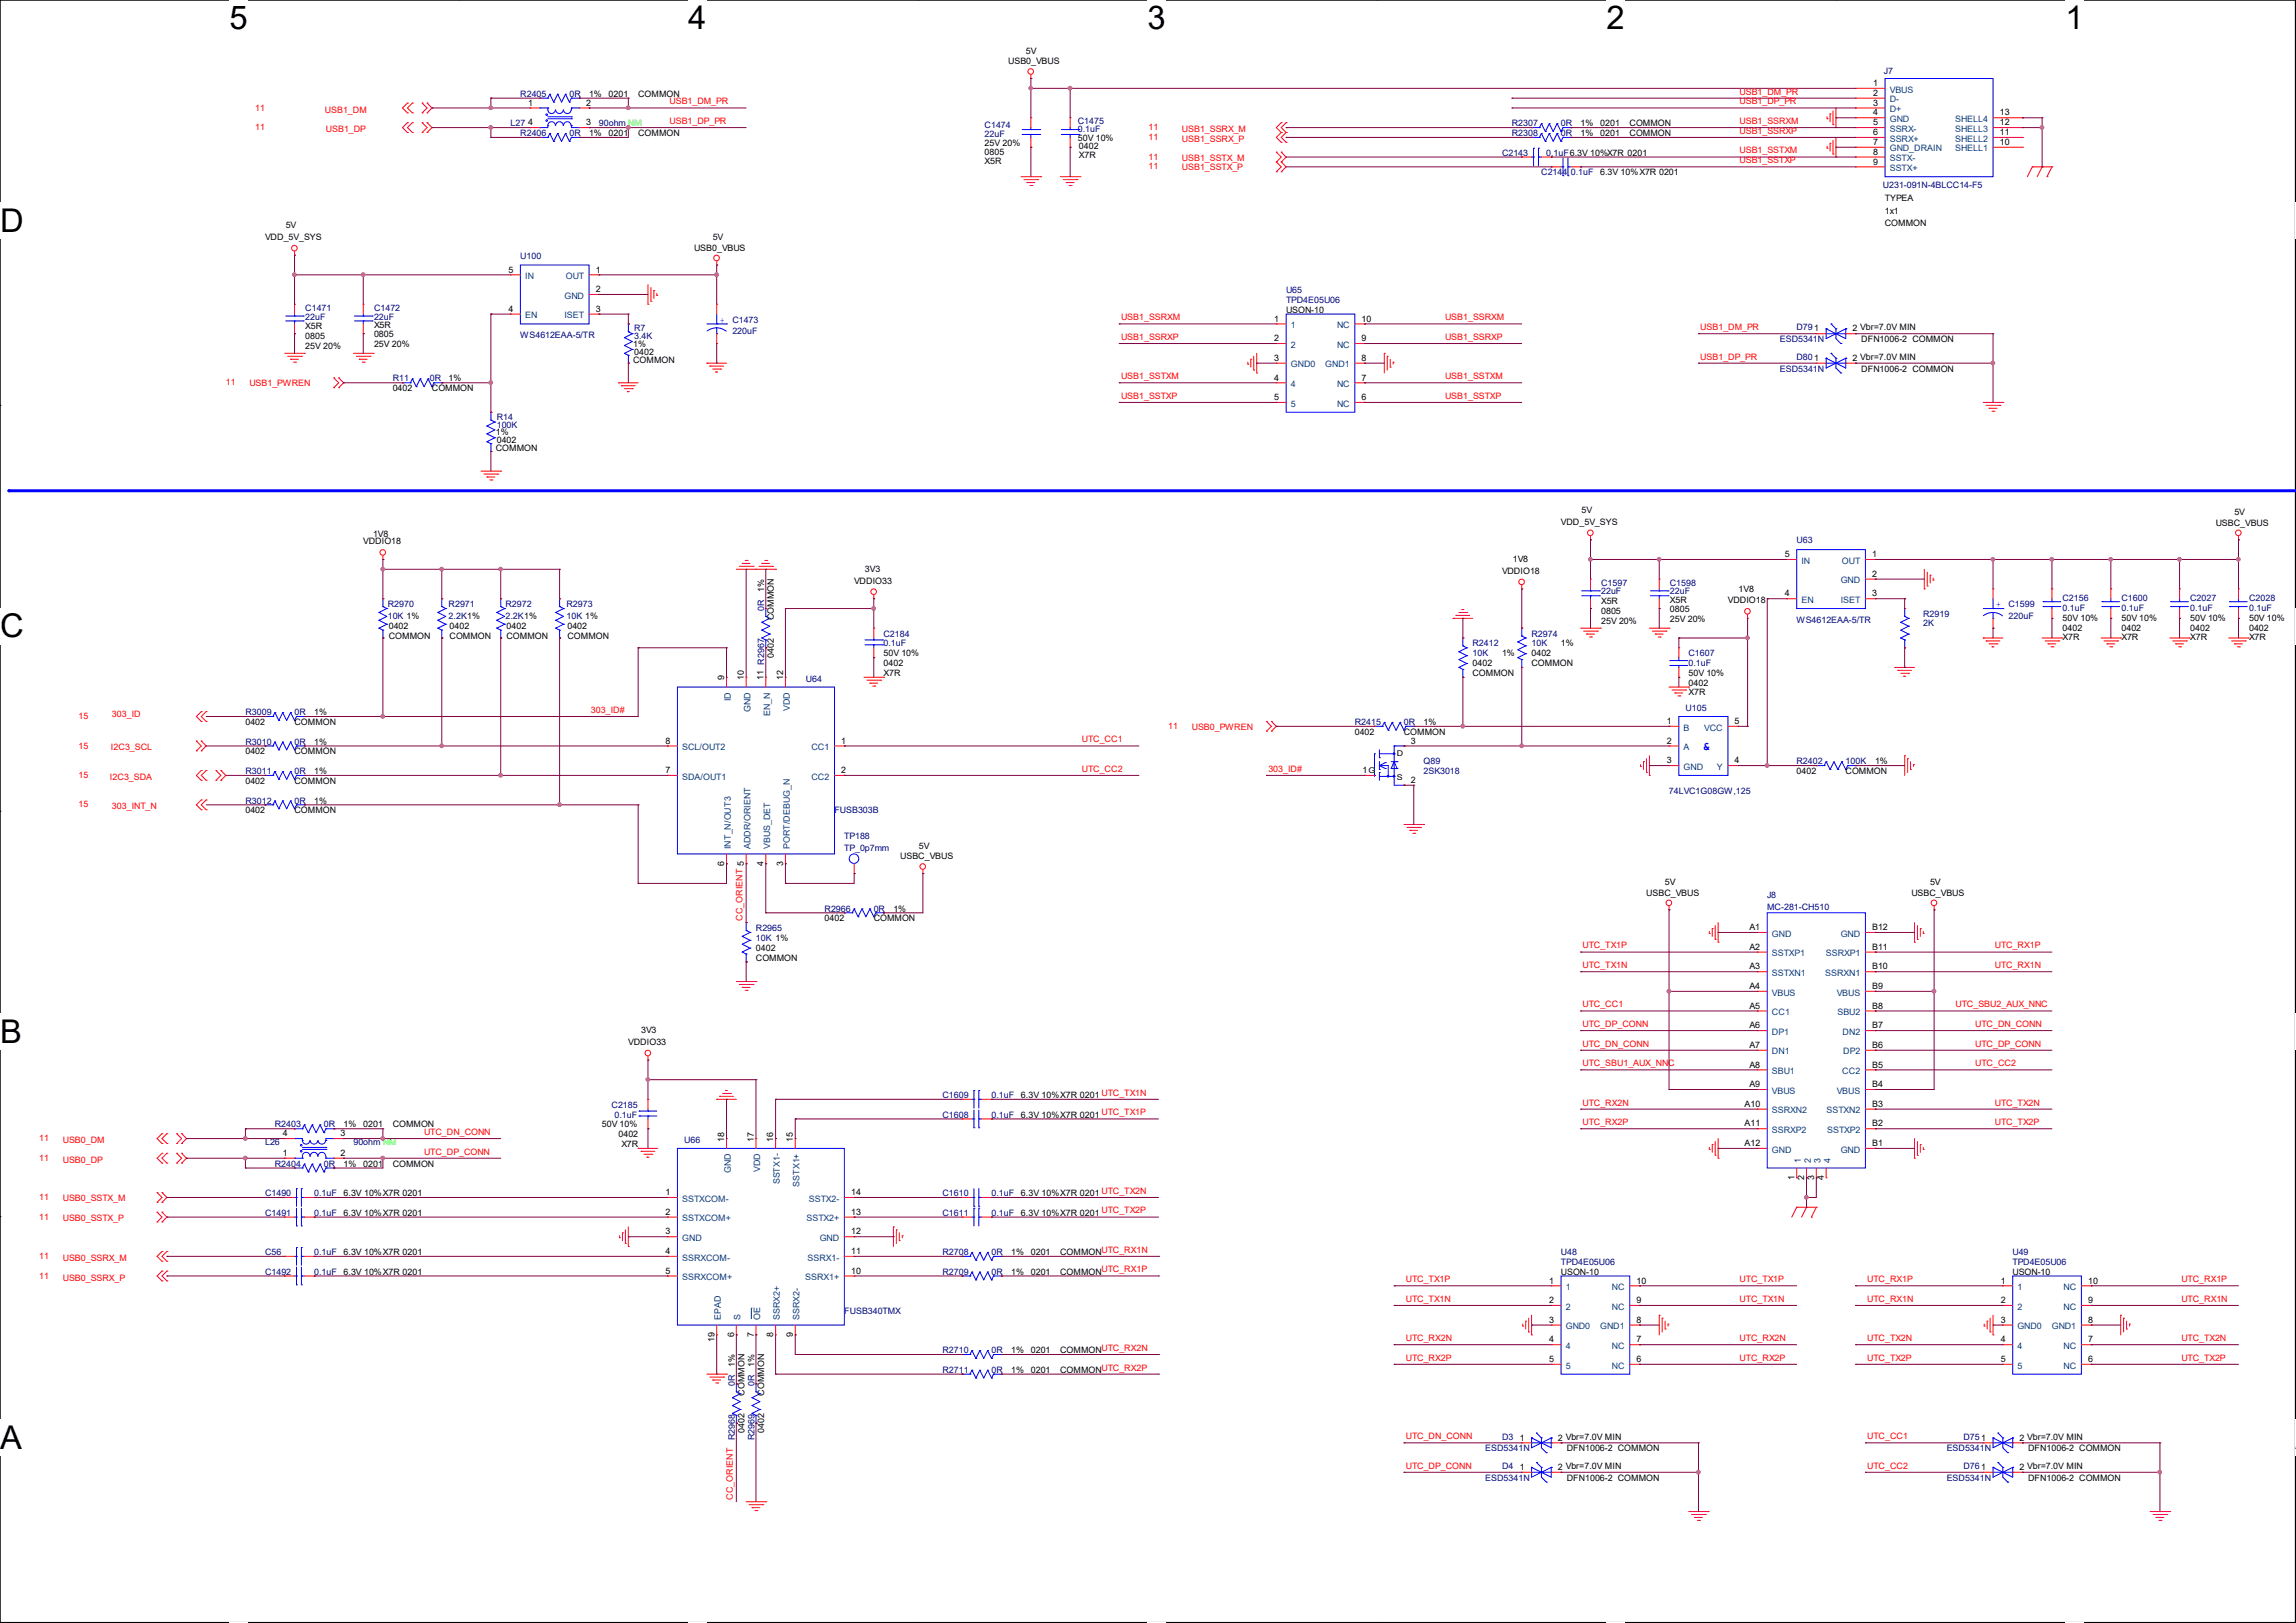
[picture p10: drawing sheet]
<svg xmlns="http://www.w3.org/2000/svg" width="297mm" height="210mm" viewBox="0 0 297 210" stroke-linecap="round" stroke-linejoin="round" font-family="sans-serif">
<defs><g id="words">
<g font-size="4.2">
<text x="29.7" y="3.8">5</text>
<text x="89" y="3.8">4</text>
<text x="148.4" y="3.8">3</text>
<text x="207.8" y="3.8">2</text>
<text x="267.2" y="3.8">1</text>
<text x="0" y="30">D</text>
<text x="0" y="82.5">C</text>
<text x="0" y="135">B</text>
<text x="0" y="187.5">A</text>
<text x="296.9" y="187.5">A</text>
</g>
<text font-size="1.7" fill="#00f" x="220.2" y="97.1">&amp;</text>
<g font-size="1.1">
<text x="130.4" y="8.3">USB0_VBUS</text>
<text x="132.7" y="6.9">5V</text>
<text x="242.3" y="11.1">1</text>
<text x="68.3" y="13.7">1</text>
<text x="68.3" y="16.2">4</text>
<text x="75.8" y="13.7">2</text>
<text x="75.8" y="16.2">3</text>
<text x="76.2" y="17.6">1%</text>
<text x="76.2" y="12.5">1%</text>
<text x="78.7" y="17.6">0201</text>
<text x="78.7" y="12.5">0201</text>
<text x="82.5" y="17.6">COMMON</text>
<text x="82.5" y="12.5">COMMON</text>
<text x="204.5" y="16.3">1%</text>
<text x="204.5" y="17.6">1%</text>
<text x="207" y="16.3">0201</text>
<text x="207" y="17.6">0201</text>
<text x="210.8" y="16.3">COMMON</text>
<text x="210.8" y="17.6">COMMON</text>
<text x="242.3" y="13.7">3</text>
<text x="242.3" y="12.4">2</text>
<text x="242.3" y="14.9">4</text>
<text x="242.3" y="17.5">6</text>
<text x="242.3" y="16.2">5</text>
<text x="258.7" y="17.5">11</text>
<text x="258.7" y="16.2">12</text>
<text x="258.7" y="14.9">13</text>
<text x="127.4" y="18.9">25V 20%</text>
<text x="127.4" y="20">0805</text>
<text x="127.4" y="21.2">X5R</text>
<text x="139.4" y="18.2">50V 10%</text>
<text x="139.6" y="19.3">0402</text>
<text x="139.6" y="20.4">X7R</text>
<text x="207" y="22.7">6.3V 10%X7R 0201</text>
<text x="242.3" y="18.8">7</text>
<text x="242.3" y="21.3">9</text>
<text x="242.3" y="20">8</text>
<text x="258.7" y="18.8">10</text>
<text x="37" y="29.5">5V</text>
<text x="243.8" y="26">TYPEA</text>
<text x="243.8" y="27.6">1x1</text>
<text x="243.8" y="29.3">COMMON</text>
<text x="34.3" y="31.1">VDD_5V_SYS</text>
<text x="65.8" y="35.3">5</text>
<text x="77.1" y="35.3">1</text>
<text x="89.8" y="32.5">USB0_VBUS</text>
<text x="92.2" y="31.1">5V</text>
<text x="65.8" y="40.3">4</text>
<text x="77.1" y="37.8">2</text>
<text x="77.1" y="40.3">3</text>
<text x="164.8" y="41.6">1</text>
<text x="166.4" y="40.5">USON-10</text>
<text x="176.1" y="41.6">10</text>
<text x="39.5" y="42.6">X5R</text>
<text x="39.5" y="43.9">0805</text>
<text x="39.5" y="45.2">25V 20%</text>
<text x="48.4" y="42.5">X5R</text>
<text x="48.4" y="43.6">0805</text>
<text x="48.4" y="44.9">25V 20%</text>
<text x="81.9" y="44.9">1%</text>
<text x="81.9" y="46.9">COMMON</text>
<text x="82" y="45.9">0402</text>
<text x="164.8" y="44.2">2</text>
<text x="164.8" y="46.7">3</text>
<text x="176.1" y="44.2">9</text>
<text x="176.1" y="46.7">8</text>
<text x="239.6" y="42.9">2 Vbr=7.0V MIN</text>
<text x="239.6" y="46.7">2 Vbr=7.0V MIN</text>
<text x="240.8" y="44.3">DFN1006-2 COMMON</text>
<text x="50.8" y="50.6">0402</text>
<text x="55.9" y="50.6">COMMON</text>
<text x="58" y="49.4">1%</text>
<text x="164.8" y="49.2">4</text>
<text x="164.8" y="51.8">5</text>
<text x="176.1" y="51.8">6</text>
<text x="176.1" y="49.2">7</text>
<text x="240.8" y="48.1">DFN1006-2 COMMON</text>
<text x="64.1" y="56.3">1%</text>
<text x="64.1" y="58.4">COMMON</text>
<text x="64.3" y="57.4">0402</text>
<text x="47" y="70.4">VDDIO18</text>
<text x="48.3" y="69.4">1V8</text>
<text x="201.9" y="67.9">VDD_5V_SYS</text>
<text x="204.6" y="66.4">5V</text>
<text x="286.6" y="68">USBC_VBUS</text>
<text x="289" y="66.6">5V</text>
<text x="98.8" y="76.6" transform="rotate(-90 98.8 76.6)">1%</text>
<text x="110.5" y="75.5">VDDIO33</text>
<text x="111.9" y="74">3V3</text>
<text x="194.3" y="74.3">VDDIO18</text>
<text x="195.7" y="72.7">1V8</text>
<text x="224.9" y="76.5">1V8</text>
<text x="230.9" y="77.2">4</text>
<text x="230.9" y="72.1">5</text>
<text x="242.2" y="74.6">2</text>
<text x="242.2" y="77.2">3</text>
<text x="242.2" y="72.1">1</text>
<text x="50.3" y="81.4">0402</text>
<text x="50.3" y="82.6">COMMON</text>
<text x="58.2" y="81.4">0402</text>
<text x="58.2" y="82.6">COMMON</text>
<text x="65.5" y="81.4">0402</text>
<text x="65.5" y="82.6">COMMON</text>
<text x="73.4" y="81.4">0402</text>
<text x="73.4" y="82.6">COMMON</text>
<text x="100.1" y="80.3" transform="rotate(-90 100.1 80.3)">COMMON</text>
<text x="201.9" y="83.7">1%</text>
<text x="207.1" y="78.2">X5R</text>
<text x="207.1" y="79.5">0805</text>
<text x="207.1" y="80.7">25V 20%</text>
<text x="216" y="78.1">X5R</text>
<text x="216" y="79.2">0805</text>
<text x="216" y="80.5">25V 20%</text>
<text x="223.5" y="78.1">VDDIO18</text>
<text x="266.8" y="80.3">50V 10%</text>
<text x="266.8" y="81.6">0402</text>
<text x="266.8" y="82.8">X7R</text>
<text x="274.4" y="80.3">50V 10%</text>
<text x="274.4" y="81.6">0402</text>
<text x="274.4" y="82.8">X7R</text>
<text x="283.3" y="80.3">50V 10%</text>
<text x="283.3" y="81.6">0402</text>
<text x="283.3" y="82.8">X7R</text>
<text x="290.9" y="80.3">50V 10%</text>
<text x="290.9" y="81.6">0402</text>
<text x="290.9" y="82.8">X7R</text>
<text x="93.7" y="88" transform="rotate(-90 93.7 88)">9</text>
<text x="96.2" y="88" transform="rotate(-90 96.2 88)">10</text>
<text x="98.8" y="88" transform="rotate(-90 98.8 88)">11 R2967</text>
<text x="100.1" y="85.1" transform="rotate(-90 100.1 85.1)">0402</text>
<text x="101.3" y="88" transform="rotate(-90 101.3 88)">12</text>
<text x="114.3" y="84.9">50V 10%</text>
<text x="114.3" y="86.2">0402</text>
<text x="114.3" y="87.5">X7R</text>
<text x="190.5" y="86.2">0402</text>
<text x="190.5" y="87.5">COMMON</text>
<text x="194.3" y="84.9">1%</text>
<text x="198.1" y="84.9">0402</text>
<text x="198.1" y="86.2">COMMON</text>
<text x="218.4" y="87.5">50V 10%</text>
<text x="218.4" y="88.7">0402</text>
<text x="218.4" y="89.9">X7R</text>
<text x="31.7" y="93.8">0402</text>
<text x="38.1" y="93.8">COMMON</text>
<text x="40.6" y="92.5">1%</text>
<text x="175.2" y="95.1">0402</text>
<text x="181.6" y="95.1">COMMON</text>
<text x="184.1" y="93.8">1%</text>
<text x="215.6" y="93.7">1</text>
<text x="224.4" y="93.7">5</text>
<text x="31.7" y="101.4">0402</text>
<text x="31.7" y="97.6">0402</text>
<text x="38.1" y="101.4">COMMON</text>
<text x="38.1" y="97.6">COMMON</text>
<text x="40.6" y="100.2">1%</text>
<text x="40.6" y="96.4">1%</text>
<text x="86.1" y="100">7</text>
<text x="86.1" y="96.2">8</text>
<text x="108.8" y="96.2">1</text>
<text x="108.8" y="100">2</text>
<text x="176.3" y="100">1</text>
<text x="182.5" y="101.3">2</text>
<text x="182.5" y="96.2">3</text>
<text x="215.6" y="96.2">2</text>
<text x="215.6" y="98.8">3</text>
<text x="224.4" y="98.8">4</text>
<text x="232.4" y="100.2">0402</text>
<text x="238.7" y="100.2">COMMON</text>
<text x="242.5" y="98.9">1%</text>
<text x="31.7" y="105.2">0402</text>
<text x="38.1" y="105.2">COMMON</text>
<text x="40.6" y="104">1%</text>
<text x="93.7" y="112" transform="rotate(-90 93.7 112)">6</text>
<text x="98.8" y="112" transform="rotate(-90 98.8 112)">4</text>
<text x="101.3" y="112" transform="rotate(-90 101.3 112)">3</text>
<text x="116.4" y="111.2">USBC_VBUS</text>
<text x="118.9" y="109.8">5V</text>
<text x="106.7" y="119.2">0402</text>
<text x="113" y="119.2">COMMON</text>
<text x="115.6" y="117.9">1%</text>
<text x="213" y="115.9">USBC_VBUS</text>
<text x="215.4" y="114.5">5V</text>
<text x="247.2" y="115.9">USBC_VBUS</text>
<text x="249.7" y="114.5">5V</text>
<text x="97.8" y="123">0402</text>
<text x="97.8" y="124.3">COMMON</text>
<text x="226.3" y="120.4">A1</text>
<text x="226.3" y="122.9">A2</text>
<text x="226.3" y="125.4">A3</text>
<text x="242.2" y="125.4">B10</text>
<text x="242.2" y="122.9">B11</text>
<text x="242.2" y="120.4">B12</text>
<text x="226.3" y="128">A4</text>
<text x="226.3" y="130.5">A5</text>
<text x="242.2" y="130.5">B8</text>
<text x="242.2" y="128">B9</text>
<text x="81.3" y="135.2">VDDIO33</text>
<text x="82.9" y="133.7">3V3</text>
<text x="226.3" y="133.1">A6</text>
<text x="226.3" y="135.6">A7</text>
<text x="242.2" y="135.6">B6</text>
<text x="242.2" y="133.1">B7</text>
<text x="132.1" y="142.1">6.3V 10%X7R 0201</text>
<text x="225.7" y="143.2">A10</text>
<text x="226.3" y="138.1">A8</text>
<text x="226.3" y="140.7">A9</text>
<text x="242.2" y="143.2">B3</text>
<text x="242.2" y="140.7">B4</text>
<text x="242.2" y="138.1">B5</text>
<text x="36.6" y="149.6">1</text>
<text x="36.6" y="147">4</text>
<text x="44.1" y="149.6">2</text>
<text x="44.1" y="147">3</text>
<text x="44.4" y="145.9">1%</text>
<text x="47" y="145.9">0201</text>
<text x="50.8" y="145.9">COMMON</text>
<text x="77.8" y="145.9">50V 10%</text>
<text x="80" y="147.2">0402</text>
<text x="80.4" y="148.4">X7R</text>
<text x="93.7" y="147.7" transform="rotate(-90 93.7 147.7)">18</text>
<text x="97.5" y="147.7" transform="rotate(-90 97.5 147.7)">17</text>
<text x="100" y="147.7" transform="rotate(-90 100 147.7)">16</text>
<text x="102.6" y="147.7" transform="rotate(-90 102.6 147.7)">15</text>
<text x="132.1" y="144.6">6.3V 10%X7R 0201</text>
<text x="225.7" y="145.8">A11</text>
<text x="225.7" y="148.3">A12</text>
<text x="242.2" y="148.3">B1</text>
<text x="242.2" y="145.8">B2</text>
<text x="44.4" y="151">1%</text>
<text x="44.4" y="154.8">6.3V 10%X7R 0201</text>
<text x="47" y="151">0201</text>
<text x="50.8" y="151">COMMON</text>
<text x="86.1" y="154.6">1</text>
<text x="110.1" y="154.6">14</text>
<text x="132.1" y="154.8">6.3V 10%X7R 0201</text>
<text x="232.1" y="152.7" transform="rotate(-90 232.1 152.7)">1</text>
<text x="233.4" y="152.7" transform="rotate(-90 233.4 152.7)">2</text>
<text x="234.7" y="152.7" transform="rotate(-90 234.7 152.7)">3</text>
<text x="235.9" y="152.7" transform="rotate(-90 235.9 152.7)">4</text>
<text x="44.4" y="157.3">6.3V 10%X7R 0201</text>
<text x="86.1" y="157.2">2</text>
<text x="86.1" y="159.7">3</text>
<text x="110.1" y="159.7">12</text>
<text x="110.1" y="157.2">13</text>
<text x="132.1" y="157.3">6.3V 10%X7R 0201</text>
<text x="44.4" y="162.4">6.3V 10%X7R 0201</text>
<text x="44.4" y="164.9">6.3V 10%X7R 0201</text>
<text x="86.1" y="162.3">4</text>
<text x="86.1" y="164.8">5</text>
<text x="110.1" y="164.8">10</text>
<text x="110.1" y="162.3">11</text>
<text x="130.8" y="162.4">1%</text>
<text x="130.8" y="164.9">1%</text>
<text x="133.3" y="162.4">0201</text>
<text x="133.3" y="164.9">0201</text>
<text x="137.1" y="162.4">COMMON</text>
<text x="137.1" y="164.9">COMMON</text>
<text x="200.4" y="166.1">1</text>
<text x="201.9" y="164.9">USON-10</text>
<text x="211.7" y="166.1">10</text>
<text x="258.8" y="166.1">1</text>
<text x="260.3" y="164.9">USON-10</text>
<text x="270.1" y="166.1">10</text>
<text x="92.4" y="173.6" transform="rotate(-90 92.4 173.6)">19</text>
<text x="95" y="173" transform="rotate(-90 95 173)">6</text>
<text x="97.5" y="173" transform="rotate(-90 97.5 173)">7</text>
<text x="100" y="173" transform="rotate(-90 100 173)">8</text>
<text x="102.6" y="173" transform="rotate(-90 102.6 173)">9</text>
<text x="200.4" y="168.6">2</text>
<text x="200.4" y="173.7">4</text>
<text x="200.4" y="171.2">3</text>
<text x="211.7" y="173.7">7</text>
<text x="211.7" y="168.6">9</text>
<text x="211.7" y="171.2">8</text>
<text x="258.8" y="168.6">2</text>
<text x="258.8" y="173.7">4</text>
<text x="258.8" y="171.2">3</text>
<text x="270.1" y="173.7">7</text>
<text x="270.1" y="168.6">9</text>
<text x="270.1" y="171.2">8</text>
<text x="95" y="176.9" transform="rotate(-90 95 176.9)">1%</text>
<text x="97.6" y="176.9" transform="rotate(-90 97.6 176.9)">1%</text>
<text x="130.8" y="177.6">1%</text>
<text x="130.8" y="175.1">1%</text>
<text x="133.3" y="177.6">0201</text>
<text x="133.3" y="175.1">0201</text>
<text x="137.1" y="177.6">COMMON</text>
<text x="137.1" y="175.1">COMMON</text>
<text x="200.4" y="176.2">5</text>
<text x="211.7" y="176.2">6</text>
<text x="258.8" y="176.2">5</text>
<text x="270.1" y="176.2">6</text>
<text x="96.3" y="185.4" transform="rotate(-90 96.3 185.4)">0402</text>
<text x="96.3" y="180.6" transform="rotate(-90 96.3 180.6)">COMMON</text>
<text x="98.8" y="185.4" transform="rotate(-90 98.8 185.4)">0402</text>
<text x="98.8" y="180.6" transform="rotate(-90 98.8 180.6)">COMMON</text>
<text x="196.6" y="186.4">1</text>
<text x="196.6" y="190.2">1</text>
<text x="201.5" y="186.4">2 Vbr=7.0V MIN</text>
<text x="201.5" y="190.2">2 Vbr=7.0V MIN</text>
<text x="202.7" y="187.8">DFN1006-2 COMMON</text>
<text x="202.7" y="191.6">DFN1006-2 COMMON</text>
<text x="261.2" y="186.4">2 Vbr=7.0V MIN</text>
<text x="261.2" y="190.2">2 Vbr=7.0V MIN</text>
<text x="262.4" y="187.8">DFN1006-2 COMMON</text>
<text x="262.4" y="191.6">DFN1006-2 COMMON</text>
</g>
<g font-size="1.1" fill="#000080">
<text x="243.7" y="9.6">J7</text>
<text x="66" y="16.3">L27</text>
<text x="67.3" y="17.6">R2406</text>
<text x="67.3" y="12.5">R2405</text>
<text x="73.7" y="17.6">0R</text>
<text x="73.7" y="12.5">0R</text>
<text x="77.5" y="16.3">90ohm NM</text>
<text x="127.4" y="16.6">C1474</text>
<text x="127.4" y="17.7">22uF</text>
<text x="139.4" y="16.1">C1475</text>
<text x="139.4" y="17.1">0.1uF</text>
<text x="195.6" y="16.3">R2307</text>
<text x="195.6" y="17.6">R2308</text>
<text x="201.9" y="16.3">0R</text>
<text x="201.9" y="17.6">0R</text>
<text x="194.3" y="20.2">C2143</text>
<text x="199.4" y="22.7">C2144</text>
<text x="200" y="20.2">0.1uF6.3V 10%X7R 0201</text>
<text x="203.2" y="22.7">0.1uF</text>
<text x="243.6" y="24.3">U231-091N-4BLCC14-F5</text>
<text x="67.3" y="33.5">U100</text>
<text x="39.5" y="40.2">C1471</text>
<text x="39.5" y="41.4">22uF</text>
<text x="48.4" y="40.2">C1472</text>
<text x="48.4" y="41.4">22uF</text>
<text x="94.7" y="41.7">C1473</text>
<text x="166.4" y="37.9">U65</text>
<text x="166.4" y="39.2">TPD4E05U06</text>
<text x="67.3" y="43.8">WS4612EAA-5/TR</text>
<text x="82" y="42.9">R7</text>
<text x="82" y="43.9">3.4K</text>
<text x="94.7" y="43.3">220uF</text>
<text x="230.2" y="44.3">ESD5341N</text>
<text x="232.4" y="42.8">D791</text>
<text x="232.4" y="46.6">D801</text>
<text x="50.8" y="49.4">R11</text>
<text x="55.6" y="49.4">0R</text>
<text x="230.2" y="48.1">ESD5341N</text>
<text x="64.3" y="54.3">R14</text>
<text x="64.3" y="55.3">100K</text>
<text x="232.4" y="70.3">U63</text>
<text x="207.1" y="75.8">C1597</text>
<text x="207.1" y="76.9">22uF</text>
<text x="216" y="75.8">C1598</text>
<text x="216" y="76.9">22uF</text>
<text x="266.8" y="77.8">C2156</text>
<text x="274.4" y="77.8">C1600</text>
<text x="283.3" y="77.8">C2027</text>
<text x="290.9" y="77.8">C2028</text>
<text x="50.2" y="78.6">R2970</text>
<text x="50.2" y="80.1">10K 1%</text>
<text x="58" y="78.6">R2971</text>
<text x="58" y="80.1">2.2K1%</text>
<text x="65.4" y="78.6">R2972</text>
<text x="65.4" y="80.1">2.2K1%</text>
<text x="73.3" y="78.6">R2973</text>
<text x="73.3" y="80.1">10K 1%</text>
<text x="98.8" y="79" transform="rotate(-90 98.8 79)">0R</text>
<text x="114.3" y="82.4">C2184</text>
<text x="114.3" y="83.7">0.1uF</text>
<text x="190.5" y="83.7">R2412</text>
<text x="198.1" y="82.4">R2974</text>
<text x="198.1" y="83.7">10K</text>
<text x="232.4" y="80.6">WS4612EAA-5/TR</text>
<text x="248.8" y="79.8">R2919</text>
<text x="248.8" y="81">2K</text>
<text x="259.8" y="78.6">C1599</text>
<text x="259.8" y="80.1">220uF</text>
<text x="266.8" y="79.1">0.1uF</text>
<text x="274.4" y="79.1">0.1uF</text>
<text x="283.3" y="79.1">0.1uF</text>
<text x="290.9" y="79.1">0.1uF</text>
<text x="104.3" y="88.2">U64</text>
<text x="190.5" y="84.9">10K</text>
<text x="218.4" y="84.9">C1607</text>
<text x="218.4" y="86.2">0.1uF</text>
<text x="31.7" y="92.5">R3009</text>
<text x="38.1" y="92.5">0R</text>
<text x="175.2" y="93.8">R2415</text>
<text x="181.6" y="93.8">0R</text>
<text x="218" y="92">U105</text>
<text x="31.7" y="100.2">R3011</text>
<text x="31.7" y="96.4">R3010</text>
<text x="38.1" y="100.2">0R</text>
<text x="38.1" y="96.4">0R</text>
<text x="184.1" y="98.9">Q89</text>
<text x="184.1" y="100.2">2SK3018</text>
<text x="232.4" y="98.9">R2402</text>
<text x="238.7" y="98.9">100K</text>
<text x="31.7" y="104">R3012</text>
<text x="38.1" y="104">0R</text>
<text x="107.9" y="105.2">FUSB303B</text>
<text x="215.9" y="102.7">74LVC1G08GW,125</text>
<text x="109.2" y="108.5">TP188</text>
<text x="109.2" y="110.1">TP_0p7mm</text>
<text x="106.7" y="117.9">R2966</text>
<text x="113" y="117.9">0R</text>
<text x="228.6" y="116.2">J8</text>
<text x="228.6" y="117.7">MC-281-CH510</text>
<text x="97.8" y="120.5">R2965</text>
<text x="97.8" y="121.8">10K 1%</text>
<text x="79.1" y="143.3">C2185</text>
<text x="121.9" y="142.1">C1609</text>
<text x="128.3" y="142.1">0.1uF</text>
<text x="34.3" y="148.2">L26</text>
<text x="35.6" y="145.9">R2403</text>
<text x="41.9" y="145.9">0R</text>
<text x="45.7" y="148.2">90ohm NM</text>
<text x="79.5" y="144.6">0.1uF</text>
<text x="88.5" y="147.9">U66</text>
<text x="121.9" y="144.6">C1608</text>
<text x="128.3" y="144.6">0.1uF</text>
<text x="34.3" y="154.8">C1490</text>
<text x="35.6" y="151">R2404</text>
<text x="40.6" y="154.8">0.1uF</text>
<text x="41.9" y="151">0R</text>
<text x="121.9" y="154.8">C1610</text>
<text x="128.3" y="154.8">0.1uF</text>
<text x="34.3" y="157.3">C1491</text>
<text x="40.6" y="157.3">0.1uF</text>
<text x="121.9" y="157.3">C1611</text>
<text x="128.3" y="157.3">0.1uF</text>
<text x="34.3" y="162.4">C56</text>
<text x="34.3" y="164.9">C1492</text>
<text x="40.6" y="162.4">0.1uF</text>
<text x="40.6" y="164.9">0.1uF</text>
<text x="121.9" y="162.4">R2708</text>
<text x="121.9" y="164.9">R2709</text>
<text x="128.3" y="162.4">0R</text>
<text x="128.3" y="164.9">0R</text>
<text x="201.9" y="162.4">U48</text>
<text x="201.9" y="163.7">TPD4E05U06</text>
<text x="260.3" y="162.4">U49</text>
<text x="260.3" y="163.7">TPD4E05U06</text>
<text x="109.2" y="170">FUSB340TMX</text>
<text x="95" y="179.3" transform="rotate(-90 95 179.3)">0R</text>
<text x="97.6" y="179.3" transform="rotate(-90 97.6 179.3)">0R</text>
<text x="121.9" y="177.6">R2711</text>
<text x="121.9" y="175.1">R2710</text>
<text x="128.3" y="177.6">0R</text>
<text x="128.3" y="175.1">0R</text>
<text x="95" y="186.3" transform="rotate(-90 95 186.3)">R2968</text>
<text x="97.6" y="186.3" transform="rotate(-90 97.6 186.3)">R2969</text>
<text x="192.1" y="187.8">ESD5341N</text>
<text x="192.1" y="191.6">ESD5341N</text>
<text x="194.3" y="186.3">D3</text>
<text x="194.3" y="190.1">D4</text>
<text x="251.8" y="187.8">ESD5341N</text>
<text x="251.8" y="191.6">ESD5341N</text>
<text x="254" y="186.3">D751</text>
<text x="254" y="190.1">D761</text>
</g>
<g font-size="1.1" fill="#004080">
<text x="244.5" y="12">VBUS</text>
<text x="244.5" y="14.5">D+</text>
<text x="244.5" y="13.3">D-</text>
<text x="244.5" y="15.8">GND</text>
<text x="244.5" y="17.1">SSRX-</text>
<text x="252.9" y="17.1">SHELL3</text>
<text x="252.9" y="15.8">SHELL4</text>
<text x="244.5" y="19.6">GND_DRAIN</text>
<text x="244.5" y="18.3">SSRX+</text>
<text x="244.5" y="22.1">SSTX+</text>
<text x="244.5" y="20.9">SSTX-</text>
<text x="252.9" y="18.3">SHELL2</text>
<text x="252.9" y="19.6">SHELL1</text>
<text x="67.9" y="41.2">EN</text>
<text x="67.9" y="36.1">IN</text>
<text x="73" y="38.7">GND</text>
<text x="73" y="41.2">ISET</text>
<text x="73.2" y="36.1">OUT</text>
<text x="167" y="42.5">1</text>
<text x="167" y="45">2</text>
<text x="167" y="47.5">GND0</text>
<text x="171.4" y="47.5">GND1</text>
<text x="173" y="45">NC</text>
<text x="173" y="42.5">NC</text>
<text x="167" y="50.1">4</text>
<text x="167" y="52.6">5</text>
<text x="173" y="52.6">NC</text>
<text x="173" y="50.1">NC</text>
<text x="233" y="72.9">IN</text>
<text x="238.1" y="75.5">GND</text>
<text x="238.3" y="72.9">OUT</text>
<text x="233" y="78">EN</text>
<text x="238.1" y="78">ISET</text>
<text x="94.5" y="90.7" transform="rotate(-90 94.5 90.7)">ID</text>
<text x="97.1" y="92.1" transform="rotate(-90 97.1 92.1)">GND</text>
<text x="99.6" y="92.6" transform="rotate(-90 99.6 92.6)">EN_N</text>
<text x="102.1" y="92" transform="rotate(-90 102.1 92)">VDD</text>
<text x="217.8" y="94.5">B</text>
<text x="220.5" y="94.5">VCC</text>
<text x="88.3" y="100.9">SDA/OUT1</text>
<text x="88.3" y="97.1">SCL/OUT2</text>
<text x="105" y="97.1">CC1</text>
<text x="105" y="100.9">CC2</text>
<text x="217.8" y="97.1">A</text>
<text x="217.8" y="99.6">GND</text>
<text x="222.1" y="99.6">Y</text>
<text x="94.5" y="109.9" transform="rotate(-90 94.5 109.9)">INT_N/OUT3</text>
<text x="97.1" y="109.9" transform="rotate(-90 97.1 109.9)">ADDR/ORIENT</text>
<text x="99.6" y="109.9" transform="rotate(-90 99.6 109.9)">VBUS_DET</text>
<text x="102.1" y="109.9" transform="rotate(-90 102.1 109.9)">PORT/DEBUG_N</text>
<text x="229.2" y="121.2">GND</text>
<text x="229.2" y="123.7">SSTXP1</text>
<text x="236.2" y="123.7">SSRXP1</text>
<text x="238.1" y="121.2">GND</text>
<text x="229.2" y="126.3">SSTXN1</text>
<text x="229.2" y="128.8">VBUS</text>
<text x="229.2" y="131.4">CC1</text>
<text x="236.1" y="126.3">SSRXN1</text>
<text x="237.6" y="128.8">VBUS</text>
<text x="237.7" y="131.4">SBU2</text>
<text x="229.2" y="133.9">DP1</text>
<text x="229.2" y="136.4">DN1</text>
<text x="238.4" y="133.9">DN2</text>
<text x="238.4" y="136.4">DP2</text>
<text x="229.2" y="139">SBU1</text>
<text x="229.2" y="141.5">VBUS</text>
<text x="237.6" y="141.5">VBUS</text>
<text x="238.3" y="139">CC2</text>
<text x="229.2" y="144.1">SSRXN2</text>
<text x="229.2" y="146.6">SSRXP2</text>
<text x="229.2" y="149.1">GND</text>
<text x="236.3" y="144.1">SSTXN2</text>
<text x="236.4" y="146.6">SSTXP2</text>
<text x="238.1" y="149.1">GND</text>
<text x="88.3" y="155.5">SSTXCOM-</text>
<text x="94.5" y="151.8" transform="rotate(-90 94.5 151.8)">GND</text>
<text x="98.3" y="151.7" transform="rotate(-90 98.3 151.7)">VDD</text>
<text x="100.9" y="153.3" transform="rotate(-90 100.9 153.3)">SSTX1-</text>
<text x="103.4" y="153.5" transform="rotate(-90 103.4 153.5)">SSTX1+</text>
<text x="104.6" y="155.5">SSTX2-</text>
<text x="233" y="150.5" transform="rotate(-90 233 150.5)">1</text>
<text x="234.2" y="150.5" transform="rotate(-90 234.2 150.5)">2</text>
<text x="235.5" y="150.5" transform="rotate(-90 235.5 150.5)">3</text>
<text x="236.8" y="150.5" transform="rotate(-90 236.8 150.5)">4</text>
<text x="88.3" y="158">SSTXCOM+</text>
<text x="88.3" y="160.6">GND</text>
<text x="104.3" y="158">SSTX2+</text>
<text x="106" y="160.6">GND</text>
<text x="88.3" y="163.1">SSRXCOM-</text>
<text x="88.3" y="165.7">SSRXCOM+</text>
<text x="104.2" y="165.7">SSRX1+</text>
<text x="104.5" y="163.1">SSRX1-</text>
<text x="202.5" y="166.9">1</text>
<text x="208.5" y="166.9">NC</text>
<text x="261" y="166.9">1</text>
<text x="266.9" y="166.9">NC</text>
<text x="93.3" y="170.8" transform="rotate(-90 93.3 170.8)">EPAD</text>
<text x="95.8" y="170.8" transform="rotate(-90 95.8 170.8)">S</text>
<text x="98.3" y="170.8" transform="rotate(-90 98.3 170.8)">OE</text>
<text x="100.9" y="170.8" transform="rotate(-90 100.9 170.8)">SSRX2+</text>
<text x="103.4" y="170.8" transform="rotate(-90 103.4 170.8)">SSRX2-</text>
<text x="202.5" y="169.5">2</text>
<text x="202.5" y="172">GND0</text>
<text x="207" y="172">GND1</text>
<text x="208.5" y="169.5">NC</text>
<text x="261" y="169.5">2</text>
<text x="261" y="172">GND0</text>
<text x="265.4" y="172">GND1</text>
<text x="266.9" y="169.5">NC</text>
<text x="202.5" y="174.5">4</text>
<text x="202.5" y="177.1">5</text>
<text x="208.5" y="177.1">NC</text>
<text x="208.5" y="174.5">NC</text>
<text x="261" y="174.5">4</text>
<text x="261" y="177.1">5</text>
<text x="266.9" y="177.1">NC</text>
<text x="266.9" y="174.5">NC</text>
</g>
<g font-size="1.1" fill="#f00">
<text x="33" y="14.3">11</text>
<text x="33" y="16.8">11</text>
<text x="42" y="14.6">USB1_DM</text>
<text x="42.2" y="17.1">USB1_DP</text>
<text x="86.6" y="13.5">USB1_DM_PR</text>
<text x="86.6" y="16">USB1_DP_PR</text>
<text x="148.6" y="16.8">11</text>
<text x="152.9" y="17.1">USB1_SSRX_M</text>
<text x="225" y="12.2">USB1_DM_PR</text>
<text x="225" y="13.5">USB1_DP_PR</text>
<text x="225" y="16">USB1_SSRXM</text>
<text x="225" y="17.3">USB1_SSRXP</text>
<text x="148.6" y="21.9">11</text>
<text x="148.6" y="20.7">11</text>
<text x="148.6" y="18.1">11</text>
<text x="152.9" y="22.1">USB1_SSTX_P</text>
<text x="152.9" y="20.8">USB1_SSTX_M</text>
<text x="152.9" y="18.4">USB1_SSRX_P</text>
<text x="225" y="19.9">USB1_SSTXM</text>
<text x="225" y="21.1">USB1_SSTXP</text>
<text x="145" y="41.4">USB1_SSRXM</text>
<text x="186.9" y="41.4">USB1_SSRXM</text>
<text x="145" y="44">USB1_SSRXP</text>
<text x="186.9" y="44">USB1_SSRXP</text>
<text x="219.9" y="42.7">USB1_DM_PR</text>
<text x="219.9" y="46.5">USB1_DP_PR</text>
<text x="29.2" y="49.9">11</text>
<text x="32.3" y="50">USB1_PWREN</text>
<text x="145" y="49.1">USB1_SSTXM</text>
<text x="145" y="51.6">USB1_SSTXP</text>
<text x="186.9" y="49.1">USB1_SSTXM</text>
<text x="186.9" y="51.6">USB1_SSTXP</text>
<text x="10.2" y="93">15</text>
<text x="14.5" y="92.8">303_ID</text>
<text x="76.4" y="92.2">303_ID#</text>
<text x="151.1" y="94.3">11</text>
<text x="154.2" y="94.4">USB0_PWREN</text>
<text x="10.2" y="96.9">15</text>
<text x="10.2" y="100.7">15</text>
<text x="14.2" y="100.9">I2C3_SDA</text>
<text x="14.3" y="97">I2C3_SCL</text>
<text x="139.9" y="96.1">UTC_CC1</text>
<text x="139.9" y="99.9">UTC_CC2</text>
<text x="164.1" y="99.9">303_ID#</text>
<text x="10.2" y="104.5">15</text>
<text x="14.5" y="104.7">303_INT_N</text>
<text x="96.1" y="119.1" transform="rotate(-90 96.1 119.1)">CC_ORIENT 5</text>
<text x="204.7" y="125.3">UTC_TX1N</text>
<text x="204.7" y="122.7">UTC_TX1P</text>
<text x="258" y="125.3">UTC_RX1N</text>
<text x="258" y="122.7">UTC_RX1P</text>
<text x="204.7" y="130.3">UTC_CC1</text>
<text x="253" y="130.3">UTC_SBU2_AUX_NNC</text>
<text x="204.7" y="138">UTC_SBU1_AUX_NNC</text>
<text x="204.7" y="132.9">UTC_DP_CONN</text>
<text x="204.7" y="135.4">UTC_DN_CONN</text>
<text x="255.5" y="138">UTC_CC2</text>
<text x="255.5" y="135.4">UTC_DP_CONN</text>
<text x="255.5" y="132.9">UTC_DN_CONN</text>
<text x="142.5" y="141.8">UTC_TX1N</text>
<text x="204.7" y="143">UTC_RX2N</text>
<text x="258" y="143">UTC_TX2N</text>
<text x="5.1" y="147.7">11</text>
<text x="8.1" y="147.9">USB0_DM</text>
<text x="54.9" y="146.9">UTC_DN_CONN</text>
<text x="54.9" y="149.4">UTC_DP_CONN</text>
<text x="142.5" y="144.3">UTC_TX1P</text>
<text x="204.7" y="145.6">UTC_RX2P</text>
<text x="258" y="145.6">UTC_TX2P</text>
<text x="5.1" y="150.2">11</text>
<text x="5.1" y="155.3">11</text>
<text x="8.1" y="150.5">USB0_DP</text>
<text x="8.1" y="155.4">USB0_SSTX_M</text>
<text x="142.5" y="154.5">UTC_TX2N</text>
<text x="5.1" y="157.8">11</text>
<text x="8.1" y="157.9">USB0_SSTX_P</text>
<text x="142.5" y="157">UTC_TX2P</text>
<text x="5.1" y="162.9">11</text>
<text x="5.1" y="165.4">11</text>
<text x="8.1" y="163.2">USB0_SSRX_M</text>
<text x="8.1" y="165.7">USB0_SSRX_P</text>
<text x="142.5" y="162.1">UTC_RX1N</text>
<text x="142.5" y="164.6">UTC_RX1P</text>
<text x="181.8" y="165.9">UTC_TX1P</text>
<text x="225" y="165.9">UTC_TX1P</text>
<text x="241.5" y="165.9">UTC_RX1P</text>
<text x="282.2" y="165.9">UTC_RX1P</text>
<text x="181.8" y="168.4">UTC_TX1N</text>
<text x="181.8" y="173.5">UTC_RX2N</text>
<text x="225" y="168.4">UTC_TX1N</text>
<text x="225" y="173.5">UTC_RX2N</text>
<text x="241.5" y="168.4">UTC_RX1N</text>
<text x="241.5" y="173.5">UTC_TX2N</text>
<text x="282.2" y="168.4">UTC_RX1N</text>
<text x="282.2" y="173.5">UTC_TX2N</text>
<text x="142.5" y="174.8">UTC_RX2N</text>
<text x="142.5" y="177.3">UTC_RX2P</text>
<text x="181.8" y="176.1">UTC_RX2P</text>
<text x="225" y="176.1">UTC_RX2P</text>
<text x="241.5" y="176.1">UTC_TX2P</text>
<text x="282.2" y="176.1">UTC_TX2P</text>
<text x="181.8" y="186.2">UTC_DN_CONN</text>
<text x="181.8" y="190">UTC_DP_CONN</text>
<text x="241.5" y="186.2">UTC_CC1</text>
<text x="241.5" y="190">UTC_CC2</text>
<text x="94.8" y="194.1" transform="rotate(-90 94.8 194.1)">CC_ORIENT</text>
</g>
<g font-size="1.1" fill="#00f">
<text x="93.1" y="41.7">+</text>
<text x="258.2" y="78.6">+</text>
</g>
<g font-size="1">
<text x="177" y="100.1">G</text>
<text x="180.7" y="101">S</text>
<text x="180.7" y="97.8">D</text>
</g>
</g></defs>
<path d="M0 0h296.9v209.9h-296.9z" fill="none" stroke="#000" stroke-width=".13"/>
<g fill="#fff">
<path d="M29.7 0h2.3v4.7h-2.3z"/>
<path d="M29.7 209.9h2.3v.1h-2.3z"/>
</g>
<path d="M59.4 0h.1M59.4 209.9h.1" fill="none" stroke="#000" stroke-width=".13"/>
<g fill="#fff">
<path d="M89 0h2.4v4.7h-2.4z"/>
<path d="M89 209.9h2.4v.1h-2.4z"/>
</g>
<path d="M118.7 0h.1M118.7 209.9h.1" fill="none" stroke="#000" stroke-width=".13"/>
<g fill="#fff">
<path d="M148.4 0h2.4v4.7h-2.4z"/>
<path d="M148.4 209.9h2.4v.1h-2.4z"/>
</g>
<path d="M178.1 0h.1M178.1 209.9h.1" fill="none" stroke="#000" stroke-width=".13"/>
<g fill="#fff">
<path d="M207.8 0h2.4v4.7h-2.4z"/>
<path d="M207.8 209.9h2.4v.1h-2.4z"/>
</g>
<path d="M237.5 0h.1M237.5 209.9h.1" fill="none" stroke="#000" stroke-width=".13"/>
<g fill="#fff">
<path d="M267.2 0h2.4v4.7h-2.4z"/>
<path d="M267.2 209.9h2.4v.1h-2.4z"/>
<path d="M0 26.2h3v4.7h-3z"/>
<path d="M296.9 26.2h.1v4.7h-.1z"/>
<path d="M0 78.7h3v4.7h-3z"/>
<path d="M296.9 78.7h.1v4.7h-.1z"/>
</g>
<path d="M0 52.5h.1M296.9 52.5h.1" fill="none" stroke="#000" stroke-width=".13"/>
<g fill="#fff">
<path d="M0 131.1h2.8v4.8h-2.8z"/>
<path d="M296.9 131.1h.1v4.8h-.1z"/>
</g>
<path d="M0 104.9h.1M296.9 104.9h.1" fill="none" stroke="#000" stroke-width=".13"/>
<g fill="#fff">
<path d="M-.1 183.6h2.9v4.8h-2.9z"/>
<path d="M296.8 183.6h.2v4.8h-.2z"/>
</g>
<path d="M0 157.4h.1M296.9 157.4h.1" fill="none" stroke="#000" stroke-width=".13"/>
<path d="M1.1 63.5h295.9" fill="none" stroke="#00f" stroke-width=".38"/>
<circle cx="1.1" cy="63.5" r=".19" fill="#00f"/>
<g fill="none" stroke="#f00" stroke-width=".13">
<path d="M52.7 14.6h.1M52.7 13.3h.1M52.7 17.1h.1M52.7 15.9h.1M52.7 13.3l-.6 .7 .6 .6M52.7 15.9l-.6 .6 .6 .6M53.3 14.6h.1M53.3 13.3h.1M53.3 17.1h.1M53.3 15.9h.1M53.3 15.9l-.6 .6 .6 .6M53.3 13.3l-.6 .7 .6 .6"/>
<path d="M54.6 14.6h.1M54.6 13.3h.1M54.6 17.1h.1M54.6 15.9h.1M54.6 13.3l.6 .7-.6 .6M54.6 15.9l.6 .6-.6 .6M55.2 13.3h.1M55.2 14.6h.1M55.2 15.9h.1M55.2 17.1h.1M55.2 13.3l.7 .7-.7 .6M55.2 15.9l.7 .6-.7 .6"/>
<path d="M68.6 14h.1M68.6 16.5h.1M68.6 14h1.2M68.6 16.5h1.2M69.8 17.8h.1M69.8 12.7h.1M74.9 17.8h.1M74.9 12.7h.1M74.9 14h1.3M74.9 16.5h1.3M76.2 14h.1M76.2 16.5h.1"/>
<path d="M133.3 10.2h.1M133.3 15.2h.1M133.3 19h.1M133.3 9.7v.5M133.3 15.2v1.3M133.3 17.8v1.2M138.4 15.2h.1M138.4 19h.1M138.4 15.2v1.3M138.4 17.8v1.2M165.1 19.7h.1M165.1 19.7l.6 .6-.6 .7"/>
<path d="M165.7 19.7h.1M165.7 18.4h.1M165.7 17.1h.1M165.7 15.9h.1M165.7 19.7l.7 .6-.7 .7M165.7 17.1l-.6 .7 .6 .6M165.7 15.9l-.6 .6 .6 .6M166.4 18.4h.1M166.4 17.1h.1M166.4 15.9h.1M166.4 17.1l-.7 .7 .7 .6M166.4 15.9l-.7 .6 .7 .6"/>
<path d="M198.1 16.5h.1M198.1 17.8h.1M203.2 16.5h.1M203.2 17.8h.1M236.3 15.4h.1M236.3 19.2h.1M236.3 15.1v.3M236.3 18.9v.3M236.7 14.7h.1M236.7 18.5h.1M236.7 14.7v1M236.7 18.5v1.1"/>
<path d="M237.1 16.1h.1M237.1 19.9h.1M237.1 14.4v1.7M237.1 18.2v1.7M237.5 16.5h.1M237.5 14v2.5M237.5 17.8v2.5M240 14h.1M240 12.7h.1M240 15.2h.1M240 19h.1M240 17.8h.1"/>
<path d="M240 16.5h.1M240 11.4h.1M240 14h3.8M240 16.5h3.8M240 12.7h3.8M240 15.2h3.8M240 19h3.8M240 17.8h3.8M240 11.4h3.8M257.8 16.5h3.8M257.8 15.2h3.8M257.8 19h3.8"/>
<path d="M257.8 17.8h3.8M261.6 17.8h.1M261.6 19h.1M261.6 16.5h.1M261.6 15.2h.1M38.1 33h.1M38.1 39.4h.1M38.1 32.5v.5M38.1 39.4v1.2M47 39.4h.1M47 39.4v1.2M66 35.6h.1"/>
<path d="M66 35.6h1.3M76.2 38.1h1.3M76.2 35.6h1.3M77.5 38.1h.1M77.5 35.6h.1M83.8 39.4h.1M83.8 36.8v2.6M84.2 39h.1M84.2 37.2v1.8M84.6 37.6h.1M84.6 37.6v1M85 38.2h.1"/>
<path d="M85 38v.2M92.7 34.3h.1M92.7 39.4h.1M92.7 33.8v.5M92.7 39.4v1.2M132.1 22.9h2.5M132.5 23.2h1.7M132.8 23.6h.1M132.8 23.6h1.1M133.2 24h.3M133.5 24h.1M134.2 23.2h.1"/>
<path d="M134.6 22.9h.1M137.2 22.9h2.5M137.5 23.2h1.8M137.9 23.6h.1M137.9 23.6h1M138.3 24h.3M138.6 24h.1M139.3 23.2h.1M139.7 22.9h.1M165.1 22.2h.1M165.1 21h.1M165.1 21l.6 .6-.6 .6"/>
<path d="M165.7 21h.1M165.7 22.2h.1M165.7 21l.7 .6-.7 .6M196.8 20.3h.1M196.8 20.3h1.3M199.4 20.3h1.3M200.7 21.6h.1M200.7 20.3h.1M200.7 21.6h1.2M203.2 21.6h1.3M204.5 21.6h.1M237.5 20.3h.1"/>
<path d="M240 21.6h.1M240 20.3h.1M240 21.6h3.8M240 20.3h3.8M262.9 21.6h.1M262.9 21.6l-.6 1.3M262.9 21.6h2.5M264.2 21.6h.1M264.2 21.6l-.7 1.3M264.8 22.9h.1M265.4 21.6h.1M265.4 21.6l-.6 1.3"/>
<path d="M36.8 45.7h2.6M37.2 46.1h1.8M37.6 46.5h.1M37.6 46.5h1M38 46.9h.2M38.1 43.2h.1M38.1 41.9v1.3M38.2 46.9h.1M39 46.1h.1M39.4 45.7h.1M43.2 50.2h.1M43.2 48.9h.1"/>
<path d="M43.2 48.9l.6 .6-.6 .7M43.8 48.9h.1M43.8 50.2h.1M43.8 48.9l.6 .6-.6 .7M45.7 45.7h2.6M46.1 46.1h1.8M46.5 46.5h.1M46.5 46.5h1M46.9 46.9h.2M47 43.2h.1M47 41.9v1.3M47.1 46.9h.1"/>
<path d="M47.9 46.1h.1M48.3 45.7h.1M52.1 49.5h.1M57.1 49.5h.1M63.5 58.4h.1M63.5 53.3h.1M66 40.6h.1M66 40.6h1.3M76.2 40.6h1.3M77.5 40.6h.1M80 49.5h.1M80 49.5h2.5"/>
<path d="M80.4 49.9h.1M80.4 49.9h1.8M80.8 50.3h1M81.2 50.7h.1M81.2 50.7h.2M81.3 47h.1M81.3 41.9h.1M81.8 50.3h.1M91.4 47h.1M91.4 47h2.6M91.8 47.4h.1M91.8 47.4h1.8"/>
<path d="M92.2 47.8h1M92.6 48.1h.1M92.6 48.1h.2M92.7 44.4h.1M92.7 43.2v1.2M93.2 47.8h.1M161.4 47.1h.1M161.4 46.9v.2M161.8 46.5h.1M161.8 46.5v1M162.2 47.9h.1M162.2 46.1v1.8"/>
<path d="M162.6 48.3h.1M162.6 45.7v2.6M165.1 41.9h.1M165.1 44.4h.1M165.1 49.5h.1M165.1 52.1h.1M165.1 47h.1M165.1 47h1.3M165.1 49.5h1.3M165.1 52.1h1.3M165.1 41.9h1.3M165.1 44.4h1.3"/>
<path d="M175.3 47h1.2M175.3 49.5h1.2M175.3 52.1h1.2M175.3 41.9h1.2M175.3 44.4h1.2M176.5 52.1h.1M176.5 49.5h.1M176.5 44.4h.1M176.5 41.9h.1M176.5 47h.1M179.1 45.7h.1M179.1 45.7v2.6"/>
<path d="M179.5 46.1h.1M179.5 46.1v1.8M179.8 47.5h.1M179.8 46.5v1M180.2 46.9h.1M180.2 46.9v.2M234.9 43.2h.1M234.9 47h.1M234.9 47h1.3M234.9 43.2h1.3M238.8 47h1.2M238.8 43.2h1.2"/>
<path d="M240 43.2h.1M240 47h.1M256.5 52.1h2.6M256.9 52.5h1.8M257.3 52.8h.1M257.3 52.8h1M257.7 53.2h.2M257.9 53.2h.1M258.7 52.5h.1M259.1 52.1h.1M49.5 72.4h.1M49.5 77.5h.1"/>
<path d="M49.5 71.9v.5M57.1 77.5h.1M62.2 61h2.6M62.6 61.3h1.8M63 61.7h.1M63 61.7h1M63.4 62.1h.2M63.6 62.1h.1M64.4 61.3h.1M64.8 61h.1M64.8 77.5h.1M72.4 77.5h.1"/>
<path d="M95.2 73.7h5.1M95.6 73.3h1.8M96 72.9h.1M96 72.9h1M96.4 72.5h.2M96.6 72.5h.1M97.4 73.3h.1M97.8 73.7h.1M98.2 73.3h1.7M98.6 72.9h.1M98.6 72.9h1M98.9 72.5h.3"/>
<path d="M99.1 78.7h.1M99.2 72.5h.1M99.9 73.3h.1M100.3 73.7h.1M113 77.5h.1M113 77v.5M188.3 79.6h.1M188.3 79.6h1.8M188.7 79.2h1M189.1 78.9h.1M189.1 78.9h.3M189.7 79.2h.1"/>
<path d="M196.8 76.2h.1M196.8 75.7v.5M205.7 69.8h.1M205.7 74.9h.1M205.7 78.7h.1M205.7 69.3v.5M205.7 74.9v1.3M205.7 77.5v1.2M214.6 74.9h.1M214.6 78.7h.1M214.6 74.9v1.3M214.6 77.5v1.2"/>
<path d="M226.1 79.5v.5M231.1 77.5h.1M231.1 72.4h.1M231.1 77.5h1.3M231.1 72.4h1.3M241.3 77.5h1.3M241.3 74.9h1.3M241.3 72.4h1.3M242.6 74.9h.1M242.6 77.5h.1M242.6 72.4h.1M246.4 78.7h.1"/>
<path d="M248.9 76.2h.1M248.9 73.7v2.5M249.3 75.8h.1M249.3 74v1.8M249.7 74.4h.1M249.7 74.4v1M250.1 75.1h.1M250.1 74.8v.3M257.8 76.2h.1M257.8 76.2v1.3M265.4 76.2h.1M265.4 76.2v1.3"/>
<path d="M265.4 78.7v1.3M273 76.2h.1M273 76.2v1.3M273 78.7v1.3M281.9 76.2h.1M281.9 76.2v1.3M281.9 78.7v1.3M289.6 69.8h.1M289.6 76.2h.1M289.6 69.3v.5M289.6 76.2v1.3M289.6 78.7v1.3"/>
<path d="M25.4 97.2h.1M25.4 95.9h.1M25.4 95.9l.6 .6-.6 .7M26 92.1h.1M26 93.3h.1M26 95.9h.1M26 97.2h.1M26 99.7h.1M26 92.1l-.6 .6 .6 .6M26 95.9l.7 .6-.7 .7M26 99.7l-.6 .6 .6 .7M26.7 92.1h.1"/>
<path d="M26.7 93.3h.1M26.7 99.7h.1M26.7 92.1l-.7 .6 .7 .6M26.7 99.7l-.7 .6 .7 .7M27.9 99.7h.1M27.9 99.7l.7 .6-.7 .7M28.6 99.7h.1M28.6 99.7l.6 .6-.6 .7M34.3 92.7h.1M34.3 96.5h.1M39.4 92.7h.1M39.4 96.5h.1"/>
<path d="M49.5 82.5h.1M57.1 82.5h.1M64.8 82.5h.1M72.4 82.5h.1M86.4 96.5h.1M86.4 96.5h1.2M94 87.6h.1M94 87.6v1.3M96.5 87.6h.1M96.5 87.6v1.3M99.1 83.8h.1M99.1 87.6h.1"/>
<path d="M99.1 87.6v1.3M101.6 87.6h.1M101.6 87.6v1.3M107.9 96.5h1.3M109.2 96.5h.1M111.8 87.6h2.5M112.1 88h1.8M112.5 88.4h.1M112.5 88.4h1M112.9 88.8h.3M113 81.3h.1M113 85.1h.1"/>
<path d="M113 81.3v1.2M113 83.8v1.3M113.2 88.8h.1M113.9 88h.1M114.3 87.6h.1M163.8 94.6h.1M163.8 93.3h.1M163.8 93.3l.7 .7-.7 .6M164.5 93.3h.1M164.5 94.6h.1M164.5 93.3l.6 .7-.6 .6M177.8 94h.1"/>
<path d="M181.6 96.5h.1M182.9 94h.1M188 80h.1M188 80h2.5M189.2 82.5h.1M189.2 87.6h.1M196.8 81.3h.1M196.8 86.4h.1M204.5 81.3h2.5M204.9 81.7h1.7M205.2 82h.1M205.2 82h1"/>
<path d="M205.6 82.4h.3M205.9 82.4h.1M206.6 81.7h.1M207 81.3h.1M212.2 99.2h.1M212.2 98.9v.3M212.6 98.6h.1M212.6 98.6v1M213 99.9h.1M213 98.2v1.7M213.4 81.3h2.5M213.4 97.8v2.5"/>
<path d="M213.7 81.7h1.8M214.1 82h.1M214.1 82h1M214.5 82.4h.3M214.8 82.4h.1M215.5 81.7h.1M215.9 81.3h.1M215.9 94h.1M215.9 96.5h.1M215.9 99.1h.1M215.9 88.9h2.5M215.9 94h1.3"/>
<path d="M215.9 96.5h1.3M215.9 99.1h1.3M216.3 89.3h1.8M216.7 89.7h.1M216.7 89.7h1M217 90h.3M217.2 87.6h.1M217.2 83.8h.1M217.2 83.8v1.3M217.2 86.4v1.2M217.3 90h.1M218.1 89.3h.1"/>
<path d="M218.4 88.9h.1M223.5 94h1.3M223.5 99.1h1.3M224.8 99.1h.1M224.8 94h.1M226.1 80h.1M234.9 99.1h.1M240 99.1h.1M245.1 86.4h.1M245.1 86.4h2.5M245.5 86.7h.1M245.5 86.7h1.8"/>
<path d="M245.9 87.1h1M246.3 87.5h.1M246.3 87.5h.2M246.4 97.8h.1M246.4 83.8h.1M246.4 97.8v2.5M246.8 98.2h.1M246.8 98.2v1.7M246.9 87.1h.1M247.1 99.6h.1M247.1 98.6v1M247.5 98.9h.1"/>
<path d="M247.5 98.9v.3M256.5 82.5h.1M256.5 82.5h2.6M256.9 82.9h.1M256.9 82.9h1.8M257.3 83.3h1M257.7 83.7h.1M257.7 83.7h.2M257.8 81.3h.1M257.8 80v1.3M258.3 83.3h.1M264.2 82.5h2.5"/>
<path d="M264.5 82.9h1.8M264.9 83.3h.1M264.9 83.3h1M265.3 83.7h.3M265.4 80h.1M265.6 83.7h.1M266.3 82.9h.1M266.7 82.5h.1M271.8 82.5h2.5M272.2 82.9h1.7M272.5 83.3h.1M272.5 83.3h1.1"/>
<path d="M272.9 83.7h.3M273 80h.1M273.2 83.7h.1M273.9 82.9h.1M274.3 82.5h.1M280.7 82.5h2.5M281.1 82.9h1.7M281.4 83.3h.1M281.4 83.3h1M281.8 83.7h.3M281.9 80h.1M282.1 83.7h.1"/>
<path d="M282.8 82.9h.1M283.2 82.5h.1M288.3 82.5h2.5M288.7 82.9h1.7M289.1 83.3h.1M289.1 83.3h1M289.4 83.7h.3M289.6 80h.1M289.7 83.7h.1M290.4 82.9h.1M290.8 82.5h.1M26 101h.1"/>
<path d="M26 104.8h.1M26 103.5h.1M26 103.5l-.6 .6 .6 .7M26.7 101h.1M26.7 104.8h.1M26.7 103.5h.1M26.7 103.5l-.7 .6 .7 .7M27.9 101h.1M28.6 101h.1M34.3 100.3h.1M34.3 104.1h.1M39.4 100.3h.1"/>
<path d="M39.4 104.1h.1M86.4 100.3h.1M86.4 100.3h1.2M94 111.8h.1M94 110.5v1.3M96.5 119.4h.1M96.5 111.8h.1M96.5 110.5v1.3M99.1 111.8h.1M99.1 110.5v1.3M101.6 111.8h.1M101.6 110.5v1.3"/>
<path d="M107.9 100.3h1.3M109.2 118.1h.1M109.2 100.3h.1M110.5 113h.1M110.5 111.8v1.2M114.3 118.1h.1M119.4 113h.1M119.4 112.5v.5M176.5 100.3h.1M176.5 100.3h1.3M181.6 101.6h.1M181.6 106.7h2.5"/>
<path d="M182 107.1h1.8M182.4 107.4h.1M182.4 107.4h1M182.8 107.8h.2M183 107.8h.1M183.8 107.1h.1M184.1 106.7h.1M213.4 100.3h.1M215.9 117.7h.1M215.9 117.2v.5M221.9 119.8v1.7M222.2 119.4v2.5"/>
<path d="M247.6 119.4v2.5M248 119.8v1.7M250.2 117.7h.1M250.2 117.2v.5M83.8 137.2h.1M83.8 136.7v.5M95.2 127h2.6M95.6 127.4h1.8M96 127.8h.1M96 127.8h1M96.4 128.1h.2M96.5 124.5h.1"/>
<path d="M96.6 128.1h.1M97.4 127.4h.1M97.8 127h.1M221.1 120.8h.1M221.1 120.5v.3M221.5 120.1h.1M221.5 120.1v1.1M221.9 121.5h.1M222.2 121.9h.1M227.3 120.6h.1M227.3 123.2h.1M227.3 125.7h.1"/>
<path d="M227.3 128.3h.1M227.3 130.8h.1M227.3 133.3h.1M227.3 135.9h.1M227.3 138.4h.1M227.3 120.6h1.3M227.3 123.2h1.3M227.3 125.7h1.3M227.3 128.3h1.3M227.3 130.8h1.3M227.3 133.3h1.3M227.3 135.9h1.3"/>
<path d="M227.3 138.4h1.3M241.3 120.6h1.3M241.3 123.2h1.3M241.3 125.7h1.3M241.3 128.3h1.3M241.3 130.8h1.3M241.3 133.3h1.3M241.3 135.9h1.3M241.3 138.4h1.3M242.6 138.4h.1M242.6 135.9h.1M242.6 133.3h.1"/>
<path d="M242.6 130.8h.1M242.6 128.3h.1M242.6 125.7h.1M242.6 123.2h.1M242.6 120.6h.1M247.6 121.9h.1M248 121.5h.1M248.4 120.1h.1M248.4 120.1v1.1M248.8 120.8h.1M248.8 120.5v.3M20.3 155.6h.1"/>
<path d="M20.3 154.3h.1M20.3 158.1h.1M20.3 156.8h.1M20.3 154.3l.7 .6-.7 .7M20.3 156.8l.7 .7-.7 .6M21 148h.1M21 146.7h.1M21 150.5h.1M21 149.2h.1M21 154.3h.1M21 155.6h.1M21 156.8h.1"/>
<path d="M21 158.1h.1M21 146.7l-.7 .6 .7 .7M21 149.2l-.7 .7 .7 .6M21 154.3l.6 .6-.6 .7M21 156.8l.6 .7-.6 .6M21.6 148h.1M21.6 146.7h.1M21.6 150.5h.1M21.6 149.2h.1M21.6 149.2l-.6 .7 .6 .6M21.6 146.7l-.6 .6 .6 .7M22.9 148h.1"/>
<path d="M22.9 146.7h.1M22.9 150.5h.1M22.9 149.2h.1M22.9 146.7l.6 .6-.6 .7M22.9 149.2l.6 .7-.6 .6M23.5 146.7h.1M23.5 148h.1M23.5 149.2h.1M23.5 150.5h.1M23.5 146.7l.6 .6-.6 .7M23.5 149.2l.6 .7-.6 .6M36.8 154.9h.1"/>
<path d="M36.8 157.5h.1M36.8 149.9h.1M36.8 147.3h.1M36.8 157.5h1.3M36.8 154.9h1.3M36.8 149.9h1.3M36.8 147.3h1.3M38.1 146h.1M38.1 151.1h.1M39.4 157.5h1.2M39.4 154.9h1.2M40.6 154.9h.1"/>
<path d="M40.6 157.5h.1M43.2 146h.1M43.2 151.1h.1M43.2 149.9h1.2M43.2 147.3h1.2M44.4 149.9h.1M44.4 147.3h.1M80.1 159.9v.2M80.5 159.5h.1M80.5 159.5v1M80.9 159.1v1.8M81.3 158.7v2.6"/>
<path d="M82.5 148.6h.1M82.5 148.6h2.6M82.9 149h.1M82.9 149h1.8M83.3 149.4h1M83.7 149.7h.1M83.7 149.7h.2M83.8 142.2h.1M83.8 146h.1M83.8 142.2v1.3M83.8 144.8v1.2M84.3 149.4h.1"/>
<path d="M86.4 154.9h.1M86.4 157.5h.1M86.4 157.5h1.2M86.4 154.9h1.2M92.7 142.2h.1M92.7 142.2h2.5M93.1 141.9h.1M93.1 141.9h1.8M93.5 141.5h1M93.9 141.1h.1M93.9 141.1h.2M94 147.3h.1"/>
<path d="M94 147.3v1.3M94.5 141.5h.1M97.8 147.3h.1M97.8 147.3v1.3M100.3 147.3h.1M100.3 147.3v1.3M102.9 147.3h.1M102.9 147.3v1.3M109.2 157.5h1.3M109.2 154.9h1.3M110.5 157.5h.1M110.5 154.9h.1"/>
<path d="M115.6 158.7h.1M115.6 158.7v2.6M116 159.1h.1M116 159.1v1.8M116.3 159.5v1M116.7 159.9h.1M116.7 159.9v.2M124.5 157.5h.1M124.5 154.9h.1M124.5 142.2h.1M124.5 144.8h.1M124.5 142.2h1.2"/>
<path d="M124.5 157.5h1.2M124.5 154.9h1.2M124.5 144.8h1.2M127 142.2h1.3M127 157.5h1.3M127 154.9h1.3M127 144.8h1.3M128.3 157.5h.1M128.3 154.9h.1M128.3 142.2h.1M128.3 144.8h.1M221.1 148.7h.1"/>
<path d="M221.1 148.5v.2M221.5 148.1h.1M221.5 148.1v1M221.9 149.5h.1M221.9 147.7v1.8M222.2 149.9h.1M222.2 147.3v2.6M227.3 141h.1M227.3 143.5h.1M227.3 146h.1M227.3 148.6h.1M227.3 148.6h1.3"/>
<path d="M227.3 141h1.3M227.3 143.5h1.3M227.3 146h1.3M232.4 156.2h.1M232.4 152.4h.1M232.4 156.2l-.6 1.3M232.4 156.2h2.5M232.4 151.1v1.3M233.7 156.2h.1M233.7 152.4h.1M233.7 156.2l-.7 1.3M233.7 151.1v1.3"/>
<path d="M234.3 157.5h.1M234.9 156.2h.1M234.9 152.4h.1M234.9 156.2l-.6 1.3M234.9 151.1v1.3M236.2 152.4h.1M236.2 151.1v1.3M241.3 148.6h1.3M241.3 141h1.3M241.3 143.5h1.3M241.3 146h1.3M242.6 148.6h.1"/>
<path d="M242.6 146h.1M242.6 143.5h.1M242.6 141h.1M247.6 149.9h.1M247.6 147.3v2.6M248 149.5h.1M248 147.7v1.8M248.4 148.1h.1M248.4 148.1v1M248.8 148.7h.1M248.8 148.5v.2M21 163.2h.1"/>
<path d="M21 161.9h.1M21 165.7h.1M21 164.5h.1M21 161.9l-.7 .7 .7 .6M21 164.5l-.7 .6 .7 .6M21.6 163.2h.1M21.6 161.9h.1M21.6 165.7h.1M21.6 164.5h.1M21.6 161.9l-.6 .7 .6 .6M21.6 164.5l-.6 .6 .6 .6M36.8 162.6h.1"/>
<path d="M36.8 165.1h.1M36.8 162.6h1.3M36.8 165.1h1.3M39.4 162.6h1.2M39.4 165.1h1.2M40.6 162.6h.1M40.6 165.1h.1M80.1 160.1h.1M80.9 160.9h.1M81.3 161.3h.1M86.4 160h.1M86.4 162.6h.1"/>
<path d="M86.4 165.1h.1M86.4 162.6h1.2M86.4 165.1h1.2M86.4 160h1.2M91.4 177.8h2.6M91.8 178.2h1.8M92.2 178.6h.1M92.2 178.6h1M92.6 178.9h.2M92.7 172.7h.1M92.7 171.4v1.3M92.8 178.9h.1"/>
<path d="M93.6 178.2h.1M94 177.8h.1M95.2 172.7h.1M95.2 179.1h.1M95.2 171.4v1.3M97.8 172.7h.1M97.8 179.1h.1M97.8 171.4v1.3M100.3 172.7h.1M100.3 171.4v1.3M102.9 172.7h.1M102.9 171.4v1.3"/>
<path d="M109.2 162.6h1.3M109.2 165.1h1.3M109.2 160h1.3M110.5 165.1h.1M110.5 162.6h.1M110.5 160h.1M116.3 160.5h.1M124.5 162.6h.1M124.5 165.1h.1M124.5 177.8h.1M124.5 175.3h.1M129.5 162.6h.1"/>
<path d="M129.5 165.1h.1M129.5 177.8h.1M129.5 175.3h.1M197 171.6h.1M197 171.3v.3M197.4 170.9h.1M197.4 170.9v1.1M197.7 172.3h.1M197.7 170.6v1.7M198.1 172.7h.1M198.1 170.2v2.5M200.7 166.4h.1"/>
<path d="M200.7 168.9h.1M200.7 174h.1M200.7 176.5h.1M200.7 171.4h.1M200.7 166.4h1.2M200.7 168.9h1.2M200.7 174h1.2M200.7 176.5h1.2M200.7 171.4h1.2M210.8 166.4h1.3M210.8 168.9h1.3M210.8 174h1.3"/>
<path d="M210.8 176.5h1.3M210.8 171.4h1.3M212.1 176.5h.1M212.1 174h.1M212.1 168.9h.1M212.1 166.4h.1M212.1 171.4h.1M214.6 170.2h.1M214.6 170.2v2.5M215 170.6h.1M215 170.6v1.7M215.4 172h.1"/>
<path d="M215.4 170.9v1.1M215.8 171.3h.1M215.8 171.3v.3M256.7 171.6h.1M256.7 171.3v.3M257 170.9h.1M257 170.9v1.1M257.4 172.3h.1M257.4 170.6v1.7M257.8 172.7h.1M257.8 170.2v2.5M259.1 166.4h.1"/>
<path d="M259.1 168.9h.1M259.1 174h.1M259.1 176.5h.1M259.1 171.4h.1M259.1 166.4h1.2M259.1 168.9h1.2M259.1 174h1.2M259.1 176.5h1.2M259.1 171.4h1.2M269.2 166.4h1.3M269.2 168.9h1.3M269.2 174h1.3"/>
<path d="M269.2 176.5h1.3M269.2 171.4h1.3M270.5 176.5h.1M270.5 174h.1M270.5 168.9h.1M270.5 166.4h.1M270.5 171.4h.1M274.3 170.2h.1M274.3 170.2v2.5M274.7 170.6h.1M274.7 170.6v1.7M275.1 172h.1"/>
<path d="M275.1 170.9v1.1M275.5 171.3h.1M275.5 171.3v.3M95.2 184.1h.1M96.5 194.3h2.6M96.9 194.7h1.8M97.3 195.1h.1M97.3 195.1h1M97.7 195.5h.2M97.8 184.1h.1M97.9 195.5h.1M98.7 194.7h.1"/>
<path d="M99.1 194.3h.1M196.8 186.7h.1M196.8 190.5h.1M196.8 186.7h1.3M196.8 190.5h1.3M200.7 186.7h1.2M200.7 190.5h1.2M201.9 186.7h.1M201.9 190.5h.1M218.4 195.6h2.6M218.8 196h1.8M219.2 196.3h.1"/>
<path d="M219.2 196.3h1M219.6 196.7h.2M219.8 196.7h.1M220.6 196h.1M221 195.6h.1M256.5 186.7h.1M256.5 190.5h.1M256.5 186.7h1.3M256.5 190.5h1.3M260.3 186.7h1.3M260.3 190.5h1.3M261.6 186.7h.1"/>
<path d="M261.6 190.5h.1M278.1 195.6h2.6M278.5 196h1.8M278.9 196.3h.1M278.9 196.3h1M279.3 196.7h.2M279.5 196.7h.1M280.3 196h.1M280.7 195.6h.1"/>
<circle cx="133.3" cy="9.2" r=".36"/>
<circle cx="38.1" cy="32.1" r=".36"/>
<circle cx="92.7" cy="33.4" r=".36"/>
<circle cx="49.5" cy="71.5" r=".36"/>
<circle cx="113" cy="76.6" r=".36"/>
<circle cx="196.8" cy="75.3" r=".36"/>
<circle cx="205.7" cy="68.9" r=".36"/>
<circle cx="226" cy="79.1" r=".36"/>
<circle cx="289.5" cy="68.9" r=".36"/>
<circle cx="119.4" cy="112.1" r=".36"/>
<circle cx="215.9" cy="116.8" r=".36"/>
<circle cx="250.2" cy="116.8" r=".36"/>
<circle cx="83.8" cy="136.2" r=".36"/>
</g>
<g fill="none" stroke="#00f" stroke-width=".13">
<path d="M69.8 17.8h.1M69.8 14h.1M69.8 16.5h.1M69.8 12.7h.1M69.8 17.8h1.1M69.8 14h1.1M69.8 12.7h1.1M70.9 17.8h.1M70.9 14a.51 .51 0 0 0 .3 .7 .51 .51 0 0 0 .6-.5M70.9 14h.1M70.9 16.3h.1M70.9 12.7h.1"/>
<path d="M70.9 16.3v.2h-1.1M70.9 15.1h3M70.9 15.4h3M71.1 17.3h.1M71.1 12.2h.1M71.1 17.3l-.2 .5M71.1 17.3l.5 1M71.1 12.2l-.2 .5M71.1 12.2l.5 1M71.6 18.3h.1M71.6 13.2h.1M71.8 16.3a.49 .49 0 0 0-.4-.6 .49 .49 0 0 0-.5 .6"/>
<path d="M72.1 17.3h.1M72.1 12.2h.1M72.1 17.3l.5 1 .6-1M72.1 17.3l-.5 1M72.1 12.2l.5 1 .6-1M72.1 12.2l-.5 1M72.9 14.2a.49 .49 0 0 1-.5 .5 .49 .49 0 0 1-.5-.5M72.9 16.3a.49 .49 0 0 0-.5-.6 .49 .49 0 0 0-.5 .6M73.2 17.3h.1M73.2 12.2h.1M73.2 17.3l.5 1M73.2 12.2l.5 1"/>
<path d="M73.7 18.3h.1M73.7 13.2h.1M73.9 14.2a.49 .49 0 0 1-.5 .5 .49 .49 0 0 1-.5-.5M73.9 16.3a.49 .49 0 0 0-.5-.6 .49 .49 0 0 0-.5 .6M73.9 17.8h.1M73.9 15.1h.1M73.9 15.4h.1M73.9 14h.1M73.9 16.3h.1M73.9 12.7h.1M73.9 16.3v.2h1M73.9 17.8l-.2 .5"/>
<path d="M73.9 17.8h1M73.9 14h1M73.9 14v.2M73.9 12.7l-.2 .5M73.9 12.7h1M74.9 17.8h.1M74.9 14h.1M74.9 16.5h.1M74.9 12.7h.1M132.2 17.4h2.3M132.2 16.8h2.3M133.3 16.8h.1"/>
<path d="M133.3 17.4h.1M133.3 16.5v.3M133.3 17.4v.4M134.5 17.4h.1M134.5 16.8h.1M137.3 17.4h2.3M137.3 16.8h2.3M138.4 16.8h.1M138.4 17.4h.1M138.4 16.5v.3M138.4 17.4v.4M139.6 17.4h.1"/>
<path d="M139.6 16.8h.1M198.1 16.5h.1M198.1 17.8h.1M198.1 16.5h1M198.1 17.8h1M198.4 19.2h.1M198.4 19.2v2.3M199 19.2h.1M199 19.2v2.3M199.1 16.5h.1M199.1 17.8h.1M199.4 16h.1"/>
<path d="M199.4 17.3h.1M199.4 16l-.3 .5M199.4 16l.5 1M199.4 17.3l-.3 .5M199.4 17.3l.5 1M199.9 17h.1M199.9 18.3h.1M200.4 16h.1M200.4 17.3h.1M200.4 16l.5 1 .5-1M200.4 16l-.5 1M200.4 17.3l.5 1 .5-1"/>
<path d="M200.4 17.3l-.5 1M201.4 16h.1M201.4 17.3h.1M201.4 16l.5 1M201.4 17.3l.5 1M201.9 17h.1M201.9 18.3h.1M202.2 16.5h.1M202.2 17.8h.1M202.2 16.5l-.3 .5M202.2 16.5h1M202.2 17.8h1"/>
<path d="M202.2 17.8l-.3 .5M203.2 16.5h.1M203.2 17.8h.1M243.8 10.2h14v12.7h-14zM67.3 34.3h8.9v7.6h-8.9zM198.1 20.3h.3M198.4 20.3h.1M199 20.3h.1M199 20.3h.4M201.9 21.6h.3M202.2 21.6h.1M202.2 22.7h.1"/>
<path d="M202.2 20.4v2.3M202.8 22.7h.1M202.8 21.6h.1M202.8 21.6h.4M202.8 20.4v2.3M37 41.5h2.2M37 40.9h2.2M38.1 40.9h.1M38.1 41.5h.1M38.1 40.6v.3M38.1 41.5v.4M39.2 41.5h.1"/>
<path d="M39.2 40.9h.1M45.8 41.5h2.3M45.8 40.9h2.3M47 40.9h.1M47 41.5h.1M47 40.6v.3M47 41.5v.4M48.1 41.5h.1M48.1 40.9h.1M52.1 49.5h.1M52.1 49.5h1M53.1 49.5h.1"/>
<path d="M53.3 49h.1M53.3 49l-.2 .5M53.3 49l.5 1M53.8 50h.1M54.4 49h.1M54.4 49l.5 1 .5-1M54.4 49l-.6 1M55.4 49h.1M55.4 49l.5 1M55.9 50h.1M56.1 49.5h.1M56.1 49.5l-.2 .5"/>
<path d="M56.1 49.5h1M57.1 49.5h.1M63 55.1h.1M63 56.1h.1M63 57.1h.1M63 55.1l1 .5-1 .5M63 57.1l.5 .3M63 56.1l1 .5M63.5 54.4h.1M63.5 57.4h.1M63.5 58.4h.1M63.5 53.3h.1"/>
<path d="M63.5 54.4l.5 .2M63.5 53.3v1.1M63.5 57.4v1M64 54.6h.1M64 56.6h.1M64 54.6l-1 .5M64 56.6l-1 .5M80.8 43.7h.1M80.8 44.7h.1M80.8 45.7h.1M80.8 43.7l1 .5-1 .5M80.8 45.7l.5 .3"/>
<path d="M80.8 44.7l1 .5M81.3 42.9h.1M81.3 46h.1M81.3 47h.1M81.3 41.9h.1M81.3 42.9l.5 .3M81.3 41.9v1M81.3 46v1M81.8 43.2h.1M81.8 45.2h.1M81.8 43.2l-1 .5M81.8 45.2l-1 .5"/>
<path d="M91.4 41.9h2.6M92.7 43.2h.1M92.7 41.9h.1M92.7 42.4a2.02 2.02 0 0 1 1.2 .5M92.7 42.4a2 2 0 0 0-1.2 .4M92.7 40.6v1.3M92.7 42.4v.8M94 41.9h.1M166.4 40.6h8.9v12.7h-8.9zM236.2 42.5h.1M236.2 46.4h.1M236.2 42.5l2.6 1.3v-1.3"/>
<path d="M236.2 43.2h2.6M236.2 42.5v1.3l2.6-1.3M236.2 46.4v1.2l2.6-1.2M236.2 46.4l2.6 1.2v-1.2M236.2 47h2.6M236.9 41.9h.1M236.9 45.7h.1M236.9 41.9l.6 .6M236.9 45.7l.6 .7M237.5 42.5h.1M237.5 46.4h.1M237.5 42.5v1.3l.6 .6"/>
<path d="M237.5 46.4v1.2l.6 .7M238.1 44.4h.1M238.1 48.3h.1M238.8 43.2h.1M238.8 42.5h.1M238.8 47h.1M238.8 46.4h.1M49 79.2h.1M49 79.2l1 .6-1 .5M49.5 78.5h.1M49.5 77.5h.1M49.5 78.5l.5 .2"/>
<path d="M49.5 77.5v1M50 78.7h.1M50 78.7l-1 .5M56.6 79.2h.1M56.6 79.2l1.1 .6-1.1 .5M57.1 78.5h.1M57.1 77.5h.1M57.1 78.5l.6 .2M57.1 77.5v1M57.7 78.7h.1M57.7 78.7l-1.1 .5M64.3 79.2h.1"/>
<path d="M64.3 79.2l1 .6-1 .5M64.8 78.5h.1M64.8 77.5h.1M64.8 78.5l.5 .2M64.8 77.5v1M65.3 78.7h.1M65.3 78.7l-1 .5M71.9 79.2h.1M71.9 79.2l1 .6-1 .5M72.4 78.5h.1M72.4 77.5h.1M72.4 78.5l.5 .2"/>
<path d="M72.4 77.5v1M72.9 78.7h.1M72.9 78.7l-1 .5M99.1 79.8h.1M99.1 78.7h.1M99.1 79.8l.5 .2M99.1 78.7v1.1M204.6 77.1h2.3M204.6 76.5h2.3M205.7 76.5h.1M205.7 77.1h.1M205.7 76.2v.3"/>
<path d="M205.7 77.1v.4M206.9 77.1h.1M206.9 76.5h.1M213.5 77.1h2.3M213.5 76.5h2.3M214.6 76.5h.1M214.6 77.1h.1M214.6 76.2v.3M214.6 77.1v.4M215.8 77.1h.1M215.8 76.5h.1M232.4 71.1h8.9v7.6h-8.9z"/>
<path d="M246.4 79.8h.1M246.4 78.7h.1M246.4 79.8l.5 .2M246.4 78.7v1.1M256.5 78.7h2.6M257.8 78.7h.1M257.8 79.2a2.02 2.02 0 0 1 1.2 .5M257.8 79.2a2 2 0 0 0-1.2 .5M257.8 77.5v1.2M257.8 79.2v.8M259.1 78.7h.1M264.3 77.9h.1"/>
<path d="M264.3 78.5h.1M264.3 77.9h2.3M264.3 78.5h2.3M265.4 78.5h.1M265.4 77.9h.1M265.4 77.5v.4M265.4 78.5v.2M271.9 77.9h.1M271.9 78.5h.1M271.9 77.9h2.3M271.9 78.5h2.3M273 78.5h.1"/>
<path d="M273 77.9h.1M273 77.5v.4M273 78.5v.2M280.8 77.9h.1M280.8 78.5h.1M280.8 77.9h2.3M280.8 78.5h2.3M281.9 78.5h.1M281.9 77.9h.1M281.9 77.5v.4M281.9 78.5v.2M288.4 77.9h.1"/>
<path d="M288.4 78.5h.1M288.4 77.9h2.3M288.4 78.5h2.3M289.6 78.5h.1M289.6 77.9h.1M289.6 77.5v.4M289.6 78.5v.2M34.3 92.7h.1M34.3 96.5h.1M34.3 92.7h1M34.3 96.5h1M35.3 92.7h.1"/>
<path d="M35.3 96.5h.1M35.6 92.2h.1M35.6 99.8h.1M35.6 96h.1M35.6 92.2l-.3 .5M35.6 92.2l.5 1M35.6 99.8l-.3 .5M35.6 99.8l.5 1M35.6 96l-.3 .5M35.6 96l.5 1M36.1 93.2h.1M36.1 97h.1"/>
<path d="M36.6 92.2h.1M36.6 99.8h.1M36.6 96h.1M36.6 92.2l.5 1 .5-1M36.6 92.2l-.5 1M36.6 99.8l.5 1 .5-1M36.6 99.8l-.5 1M36.6 96l.5 1 .5-1M36.6 96l-.5 1M37.6 92.2h.1M37.6 99.8h.1M37.6 96h.1"/>
<path d="M37.6 92.2l.5 1M37.6 99.8l.5 1M37.6 96l.5 1M38.1 93.2h.1M38.1 97h.1M38.4 92.7h.1M38.4 96.5h.1M38.4 92.7l-.3 .5M38.4 92.7h1M38.4 96.5h1M38.4 96.5l-.3 .5M39.4 92.7h.1"/>
<path d="M39.4 96.5h.1M49 80.3h.1M49 81.3h.1M49 81.3l.5 .2M49 80.3l1 .5M49.5 81.5h.1M49.5 82.5h.1M49.5 81.5v1M50 80.8h.1M50 80.8l-1 .5M56.6 80.3h.1M56.6 81.3h.1"/>
<path d="M56.6 81.3l.5 .2M56.6 80.3l1.1 .5M57.1 81.5h.1M57.1 82.5h.1M57.1 81.5v1M57.7 80.8h.1M57.7 80.8l-1.1 .5M64.3 80.3h.1M64.3 81.3h.1M64.3 81.3l.5 .2M64.3 80.3l1 .5M64.8 81.5h.1"/>
<path d="M64.8 82.5h.1M64.8 81.5v1M65.3 80.8h.1M65.3 80.8l-1 .5M71.9 80.3h.1M71.9 81.3h.1M71.9 81.3l.5 .2M71.9 80.3l1 .5M72.4 81.5h.1M72.4 82.5h.1M72.4 81.5v1M72.9 80.8h.1"/>
<path d="M72.9 80.8l-1 .5M87.6 88.9h20.3v21.6h-20.3zM98.6 80.5h.1M98.6 81.5h.1M98.6 82.5h.1M98.6 80.5l1 .5-1 .5M98.6 82.5l.5 .3M98.6 81.5l1 .5M99.1 82.8h.1M99.1 83.8h.1M99.1 82.8v1M99.6 80h.1"/>
<path d="M99.6 82h.1M99.6 80l-1 .5M99.6 82l-1 .5M111.9 83.4h2.3M111.9 82.8h2.3M113 82.8h.1M113 83.4h.1M113 82.5v.3M113 83.4v.4M114.2 83.4h.1M114.2 82.8h.1M177.8 97.5h.1"/>
<path d="M177.8 94h.1M177.8 97.5v3M177.8 94h1M178.4 98h.1M178.4 99.1h.1M178.4 99.6h.1M178.4 99.9h.1M178.4 97v1M178.4 98.6v1M178.4 99.9v1.1M178.4 97.5h1.9M178.4 99.1h1.2v1.4"/>
<path d="M178.4 99.1l.8 .3M178.8 94h.1M179.1 93.5h.1M179.1 93.5l-.3 .5M179.1 93.5l.5 1M179.2 99.4h.1M179.2 98.7h.1M179.2 98.7l-.8 .4M179.6 94.5h.1M180 99.4h.1M180 98.6h.7M180 99.4h.7"/>
<path d="M180.1 93.5h.1M180.1 93.5l.5 1 .5-1M180.1 93.5l-.5 1M180.3 97.5h.1M180.3 98.6h.1M180.3 96.5h.1M180.3 96.5h1.3M180.3 98.6l-.3 .8M180.3 98.6l.4 .8M180.3 96.5v5.1h1.3M180.7 98.6h.1M180.7 99.4h.1"/>
<path d="M181.1 93.5h.1M181.1 93.5l.5 1M181.6 96.5h.1M181.6 94.5h.1M181.9 94h.1M181.9 94l-.3 .5M181.9 94h1M182.9 94h.1M188.7 86.4h.1M188.7 84.3h.1M188.7 86.4l.5 .2M188.7 84.3l1 .5"/>
<path d="M189.2 86.6h.1M189.2 83.6h.1M189.2 82.5h.1M189.2 87.6h.1M189.2 83.6l.5 .2M189.2 82.5v1.1M189.2 86.6v1M189.7 85.9h.1M189.7 84.8h.1M189.7 83.8h.1M189.7 84.8l-1 .5 1 .6M189.7 85.9l-1 .5"/>
<path d="M189.7 83.8l-1 .5M196.3 85.1h.1M196.3 83.1h.1M196.3 85.1l.5 .2M196.3 83.1l1.1 .5M196.8 85.3h.1M196.8 82.3h.1M196.8 81.3h.1M196.8 86.4h.1M196.8 82.3l.6 .2M196.8 81.3v1M196.8 85.3v1.1"/>
<path d="M197.4 84.6h.1M197.4 83.6h.1M197.4 82.5h.1M197.4 83.6l-1.1 .5 1.1 .5M197.4 84.6l-1.1 .5M197.4 82.5l-1.1 .6M216 85.5h.1M216 86.1h.1M216 85.5h2.3M216 86.1h2.3M217.2 92.7h6.3v7.6h-6.3zM217.2 86.1h.1"/>
<path d="M217.2 85.5h.1M217.2 85.1v.4M217.2 86.1v.3M234.9 99.1h.1M234.9 99.1h1.1M236 99.1h.1M236.2 98.6h.1M236.2 98.6l-.2 .5M236.2 98.6l.5 1M236.7 99.6h.1M236.7 99.6l.5-1 .5 1M237.7 99.6h.1"/>
<path d="M238.3 98.6h.1M238.3 98.6l.5 1M238.3 98.6l-.6 1M238.8 99.6h.1M239 99.1h.1M239 99.1h1M239 99.1l-.2 .5M240 99.1h.1M245.9 82.5h.1M245.9 80.5h.1M245.9 82.5l.5 .3M245.9 80.5l1 .5"/>
<path d="M246.4 82.8h.1M246.4 83.8h.1M246.4 82.8v1M246.9 82h.1M246.9 81h.1M246.9 80h.1M246.9 81l-1 .5 1 .5M246.9 82l-1 .5M246.9 80l-1 .5M257.8 80h.1M34.3 100.3h.1M34.3 104.1h.1"/>
<path d="M34.3 100.3h1M34.3 104.1h1M35.3 100.3h.1M35.3 104.1h.1M35.6 103.6h.1M35.6 103.6l-.3 .5M35.6 103.6l.5 1M36.1 100.8h.1M36.1 104.6h.1M36.6 103.6h.1M36.6 103.6l.5 1 .5-1M36.6 103.6l-.5 1"/>
<path d="M37.6 103.6h.1M37.6 103.6l.5 1M38.1 100.8h.1M38.1 104.6h.1M38.4 100.3h.1M38.4 104.1h.1M38.4 100.3l-.3 .5M38.4 100.3h1M38.4 104.1l-.3 .5M38.4 104.1h1M39.4 100.3h.1M39.4 104.1h.1"/>
<path d="M96.5 119.4h.1M96.5 119.4v1M109.2 118.1h.1M109.2 118.1h1M110.2 118.1h.1M110.5 117.6h.1M110.5 117.6l-.3 .5M110.5 117.6l.5 1M111 118.6h.1M111.5 117.6h.1M111.5 117.6l.5 1 .5-1M111.5 117.6l-.5 1"/>
<path d="M112.5 117.6h.1M112.5 117.6l.5 1M113 118.6h.1M113.3 118.1h.1M113.3 118.1l-.3 .5M113.3 118.1h1M114.3 118.1h.1M177.8 100.3h.1M178.4 100.5h1.9M179.6 100.5h.1M180.3 100.5h.1M181.6 101.6h.1"/>
<path d="M228.6 118.1h12.7v33h-12.7zM96 123.2h.1M96 121.2h.1M96 123.2l.5 .2M96 121.2l1 .5M96.5 123.4h.1M96.5 120.4h.1M96.5 124.5h.1M96.5 120.4l.5 .2M96.5 123.4v1.1M97 122.7h.1M97 121.7h.1"/>
<path d="M97 120.6h.1M97 121.7l-1 .5 1 .5M97 122.7l-1 .5M97 120.6l-1 .6M38.1 146h.1M38.1 151.1h.1M38.1 149.9h.1M38.1 147.3h.1M38.1 146h1M38.1 157.5h.3M38.1 154.9h.3M38.1 151.1h1"/>
<path d="M38.1 149.9h1M38.1 147.3h1v.3M38.4 154.9h.1M38.4 153.8h.1M38.4 157.5h.1M38.4 158.6h.1M38.4 153.8v2.3M38.4 156.3v2.3M39 153.8h.1M39 154.9h.1M39 158.6h.1M39 157.5h.1"/>
<path d="M39 153.8v2.3M39 156.3v2.3M39 157.5h.4M39 154.9h.4M39.1 146h.1M39.1 151.1h.1M39.1 149.9h.1M39.1 147.6h.1M39.1 148.7h3.1M39.1 148.5h3.1M39.4 145.5h.1M39.4 150.6h.1"/>
<path d="M39.4 145.5l-.3 .5M39.4 145.5l.5 1.1M39.4 150.6l-.3 .5M39.4 150.6l.5 1M39.9 146.6h.1M39.9 151.6h.1M40.1 149.6a.52 .52 0 0 0-.7-.5 .52 .52 0 0 0-.3 .8M40.1 147.6a.49 .49 0 0 1-.5 .4 .49 .49 0 0 1-.5-.4M40.4 145.5h.1M40.4 150.6h.1M40.4 145.5l.5 1.1 .5-1.1M40.4 145.5l-.5 1.1"/>
<path d="M40.4 150.6l.5 1 .5-1M40.4 150.6l-.5 1M41.1 149.6a.49 .49 0 0 0-.5-.5 .49 .49 0 0 0-.5 .5M41.1 147.6a.49 .49 0 0 1-.5 .4 .49 .49 0 0 1-.5-.4M41.4 145.5h.1M41.4 150.6h.1M41.4 145.5l.5 1.1M41.4 150.6l.5 1M41.9 146.6h.1M41.9 151.6h.1M42.1 149.6a.49 .49 0 0 0-.5-.5 .49 .49 0 0 0-.5 .5M42.1 147.6a.49 .49 0 0 1-.5 .4 .49 .49 0 0 1-.5-.4"/>
<path d="M42.2 146h.1M42.2 151.1h.1M42.2 148.7h.1M42.2 148.5h.1M42.2 149.9h.1M42.2 147.6h.1M42.2 146l-.3 .6M42.2 146h1M42.2 151.1l-.3 .5M42.2 151.1h1M42.2 149.9h1M42.2 149.6v.3"/>
<path d="M43.2 146h.1M43.2 151.1h.1M43.2 149.9h.1M43.2 147.3h.1M43.2 147.3h-1v.3M82.7 144.4h.1M82.7 143.8h.1M82.7 144.4h2.3M82.7 143.8h2.3M83.8 143.8h.1M83.8 144.4h.1M83.8 143.5v.3"/>
<path d="M83.8 144.4v.4M87.6 148.6h21.6v22.8h-21.6zM125.7 157.5h.3M125.7 154.9h.3M125.7 142.2h.3M125.7 144.8h.3M126 157.5h.1M126 156.3h.1M126 154.9h.1M126 156.1h.1M126 142.2h.1M126 141.1h.1"/>
<path d="M126 144.8h.1M126 145.9h.1M126 141.1v2.3M126 143.6v2.3M126 153.8v2.3M126 156.3v2.3M126.6 156.3h.1M126.6 157.5h.1M126.6 156.1h.1M126.6 154.9h.1M126.6 141.1h.1M126.6 142.2h.1"/>
<path d="M126.6 145.9h.1M126.6 144.8h.1M126.6 157.5h.4M126.6 141.1v2.3M126.6 143.6v2.3M126.6 153.8v2.3M126.6 156.3v2.3M126.6 154.9h.4M126.6 142.2h.4M126.6 144.8h.4M38.1 162.6h.3M38.1 165.1h.3"/>
<path d="M38.4 162.6h.1M38.4 161.4h.1M38.4 165.1h.1M38.4 166.2h.1M38.4 161.4v2.3M38.4 164v2.2M39 161.4h.1M39 162.6h.1M39 166.2h.1M39 165.1h.1M39 162.6h.4M39 161.4v2.3"/>
<path d="M39 164v2.2M39 165.1h.4M95.2 179.1h.1M95.2 179.1v1M97.8 179.1h.1M97.8 179.1v1M124.5 162.6h.1M124.5 165.1h.1M124.5 177.8h.1M124.5 175.3h.1M124.5 162.6h1M124.5 165.1h1"/>
<path d="M124.5 177.8h1M124.5 175.3h1M125.5 162.6h.1M125.5 165.1h.1M125.5 177.8h.1M125.5 175.3h.1M125.7 162.1h.1M125.7 164.6h.1M125.7 177.3h.1M125.7 174.8h.1M125.7 162.1l-.2 .5M125.7 162.1l.5 1"/>
<path d="M125.7 164.6l-.2 .5M125.7 164.6l.5 1M125.7 177.3l-.2 .5M125.7 177.3l.5 1M125.7 174.8l-.2 .5M125.7 174.8l.5 1M126.2 163.1h.1M126.2 165.6h.1M126.2 178.3h.1M126.2 175.8h.1M126.7 162.1h.1M126.7 164.6h.1"/>
<path d="M126.7 177.3h.1M126.7 174.8h.1M126.7 162.1l.6 1 .5-1M126.7 162.1l-.5 1M126.7 164.6l.6 1 .5-1M126.7 164.6l-.5 1M126.7 177.3l.6 1 .5-1M126.7 177.3l-.5 1M126.7 174.8l.6 1 .5-1M126.7 174.8l-.5 1M127.8 162.1h.1M127.8 164.6h.1"/>
<path d="M127.8 177.3h.1M127.8 174.8h.1M127.8 162.1l.5 1M127.8 164.6l.5 1M127.8 177.3l.5 1M127.8 174.8l.5 1M128.3 163.1h.1M128.3 165.6h.1M128.3 178.3h.1M128.3 175.8h.1M128.5 162.6h.1M128.5 165.1h.1"/>
<path d="M128.5 177.8h.1M128.5 175.3h.1M128.5 162.6h1M128.5 165.1h1M128.5 162.6l-.2 .5M128.5 165.1l-.2 .5M128.5 177.8l-.2 .5M128.5 177.8h1M128.5 175.3l-.2 .5M128.5 175.3h1M129.5 162.6h.1M129.5 165.1h.1"/>
<path d="M129.5 177.8h.1M129.5 175.3h.1M201.9 165.1h8.9v12.7h-8.9zM260.3 165.1h8.9v12.7h-8.9zM94.7 180.8h.1M94.7 181.9h.1M94.7 182.9h.1M94.7 180.8l1.1 .6-1.1 .5M94.7 182.9l.5 .2M94.7 181.9l1.1 .5M95.2 180.1h.1M95.2 183.1h.1"/>
<path d="M95.2 184.1h.1M95.2 180.1l.6 .2M95.2 183.1v1M95.8 180.3h.1M95.8 182.4h.1M95.8 180.3l-1.1 .5M95.8 182.4l-1.1 .5M97.3 180.8h.1M97.3 181.9h.1M97.3 182.9h.1M97.3 180.8l1 .6-1 .5M97.3 182.9l.5 .2"/>
<path d="M97.3 181.9l1 .5M97.8 180.1h.1M97.8 183.1h.1M97.8 184.1h.1M97.8 180.1l.5 .2M97.8 183.1v1M98.3 180.3h.1M98.3 182.4h.1M98.3 180.3l-1 .5M98.3 182.4l-1 .5M198.1 186.1h.1M198.1 189.9h.1"/>
<path d="M198.1 186.1l2.6 1.2v-1.2M198.1 186.7h2.6M198.1 186.1v1.2l2.6-1.2M198.1 189.9v1.2l2.6-1.2M198.1 189.9l2.6 1.2v-1.2M198.1 190.5h2.6M198.8 185.4h.1M198.8 189.2h.1M198.8 185.4l.6 .7M198.8 189.2l.6 .7M199.4 186.1h.1M199.4 189.9h.1"/>
<path d="M199.4 186.1v1.2l.6 .7M199.4 189.9v1.2l.6 .7M200 188h.1M200 191.8h.1M200.7 186.7h.1M200.7 186.1h.1M200.7 190.5h.1M200.7 189.9h.1M257.8 186.1h.1M257.8 189.9h.1M257.8 186.7h2.5M257.8 186.1v1.2l2.5-1.2"/>
<path d="M257.8 189.9v1.2l2.5-1.2M257.8 190.5h2.5M257.8 186.1l2.5 1.2v-1.2M257.8 189.9l2.5 1.2v-1.2M258.4 185.4h.1M258.4 189.2h.1M258.4 185.4l.7 .7M258.4 189.2l.7 .7M259.1 186.1h.1M259.1 189.9h.1M259.1 186.1v1.2l.6 .7M259.1 189.9v1.2l.6 .7"/>
<path d="M259.7 188h.1M259.7 191.8h.1M260.3 186.7h.1M260.3 186.1h.1M260.3 190.5h.1M260.3 189.9h.1"/>
<circle cx="70.7" cy="15.6" r=".11"/>
<circle cx="70.7" cy="14.8" r=".11"/>
<circle cx="180.3" cy="97.5" r=".11"/>
<circle cx="110.5" cy="111.1" r=".61"/>
<circle cx="179.6" cy="100.4" r=".11"/>
<circle cx="180.3" cy="100.4" r=".11"/>
<circle cx="39" cy="149" r=".11"/>
<circle cx="39" cy="148.2" r=".11"/>
</g>
<path d="M97.2 169.3h.1M97.2 169.3v1.4" fill="none" stroke="#004080" stroke-width=".13"/>
<g fill="none" stroke="#800040" stroke-width=".13">
<path d="M55.9 14h.1M55.9 16.5h.1M55.9 14h12.7M55.9 16.5h12.7M63.5 12.7h.1M63.5 14h.1M63.5 16.5h.1M63.5 17.8h.1M63.5 12.7v1.3M63.5 16.5v1.3M63.5 12.7h6.3M63.5 17.8h6.3"/>
<path d="M74.9 12.7h.1M74.9 17.8h.1M74.9 12.7h6.4M76.2 14h.1M76.2 16.5h.1M76.2 14h20.3M76.2 16.5h20.3M81.3 12.7h.1M81.3 14h.1M81.3 16.5h.1M81.3 12.7v1.3M81.3 16.5v1.3h-6.4"/>
<path d="M133.3 10.2h.1M133.3 11.4h.1M133.3 19h.1M133.3 10.2v5M133.3 19v3.9M133.3 11.4h106.7M138.4 11.4h.1M138.4 19h.1M138.4 11.4v3.8M138.4 19v3.9M166.4 16.5h.1M166.4 17.8h.1"/>
<path d="M166.4 16.5h31.7M166.4 17.8h31.7M195.6 12.7h.1M195.6 14h.1M195.6 12.7h44.4M195.6 14h44.4M203.2 16.5h.1M203.2 17.8h.1M203.2 16.5h36.8M203.2 17.8h36.8M237.5 15.2h.1M237.5 19h.1"/>
<path d="M237.5 15.2h2.5M237.5 19h2.5M261.6 15.2h.1M261.6 16.5h.1M261.6 15.2h2.6M261.6 16.5h2.6M264.2 15.2h.1M264.2 15.2v6.4M38.1 33h.1M38.1 35.6h.1M38.1 33v6.4M38.1 35.6h27.9"/>
<path d="M47 35.6h.1M47 35.6v3.8M77.5 35.6h.1M77.5 38.1h.1M77.5 35.6h15.2M77.5 38.1h6.3M92.7 34.3h.1M92.7 35.6h.1M92.7 34.3v5.1M166.4 20.3h30.4M166.4 21.6h34.3M196.8 20.3h.1"/>
<path d="M200.7 20.3h.1M200.7 21.6h.1M200.7 20.3h39.3M204.5 21.6h.1M204.5 21.6h35.5M264.2 21.6h.1M38.1 43.2h.1M38.1 43.2v2.5M44.4 49.5h.1M44.4 49.5h7.7M47 43.2h.1M47 43.2v2.5"/>
<path d="M57.1 49.5h.1M57.1 49.5h6.4M63.5 40.6h.1M63.5 49.5h.1M63.5 58.4h.1M63.5 40.6h2.5M63.5 40.6v12.7M63.5 58.4v2.6M77.5 40.6h.1M77.5 40.6h3.8M81.3 40.6h.1M81.3 47h.1"/>
<path d="M81.3 40.6v1.3M81.3 47v2.5M92.7 47h.1M92.7 44.4v2.6M144.8 41.9h.1M144.8 44.4h.1M144.8 49.5h.1M144.8 52.1h.1M144.8 49.5h20.3M144.8 41.9h20.3M144.8 44.4h20.3M144.8 52.1h20.3"/>
<path d="M162.6 47h.1M162.6 47h2.5M176.5 47h.1M176.5 41.9h.1M176.5 44.4h.1M176.5 49.5h.1M176.5 52.1h.1M176.5 49.5h20.3M176.5 41.9h20.3M176.5 44.4h20.3M176.5 47h2.6M176.5 52.1h20.3"/>
<path d="M219.7 43.2h.1M219.7 47h.1M219.7 47h15.2M219.7 43.2h15.2M240 43.2h.1M240 47h.1M240 47h17.8M240 43.2h17.8M257.8 43.2h.1M257.8 47h.1M257.8 43.2v8.9M49.5 72.4h.1"/>
<path d="M49.5 73.7h.1M49.5 72.4v5.1M49.5 73.7h22.9M57.1 73.7h.1M57.1 73.7v3.8M64.8 73.7h.1M64.8 73.7v3.8M72.4 73.7h.1M72.4 73.7v3.8M96.5 73.7h.1M96.5 73.7v13.9M99.1 73.7h.1"/>
<path d="M99.1 73.7v5M101.6 78.7h.1M101.6 78.7v8.9M101.6 78.7h11.4M113 77.5h.1M113 78.7h.1M113 77.5v3.8M196.8 76.2h.1M196.8 76.2v5.1M205.7 69.8h.1M205.7 72.4h.1M205.7 78.7h.1"/>
<path d="M205.7 69.8v5.1M205.7 78.7v2.6M205.7 72.4h25.4M214.6 72.4h.1M214.6 78.7h.1M214.6 72.4v2.5M214.6 78.7v2.6M228.6 77.5h.1M228.6 77.5v21.6M228.6 77.5h2.5M242.6 72.4h.1M242.6 74.9h.1"/>
<path d="M242.6 72.4h47M242.6 77.5h3.8M242.6 74.9h6.3M246.4 77.5h.1M246.4 77.5v1.2M257.8 72.4h.1M257.8 72.4v3.8M265.4 72.4h.1M265.4 72.4v3.8M273 72.4h.1M273 72.4v3.8M281.9 72.4h.1"/>
<path d="M281.9 72.4v3.8M289.6 69.8h.1M289.6 72.4h.1M289.6 69.8v6.4M26.7 96.5h7.6M26.7 92.7h7.6M34.3 96.5h.1M34.3 92.7h.1M39.4 96.5h47M49.5 82.5h.1M49.5 92.7h.1M49.5 82.5v10.2"/>
<path d="M57.1 82.5h.1M57.1 96.5h.1M57.1 82.5v14M64.8 82.5h.1M64.8 82.5v17.8M72.4 82.5h.1M72.4 82.5v21.6M82.5 83.8h.1M82.5 83.8h11.5M82.5 83.8v8.9h-43.1M94 83.8h.1M94 83.8v3.8"/>
<path d="M99.1 83.8h.1M99.1 83.8v3.8M109.2 96.5h.1M109.2 96.5h38.1M113 85.1h.1M113 85.1v2.5M165.1 94h.1M165.1 94h12.7M181.6 96.5h.1M181.6 96.5h34.3M182.9 94h33M189.2 94h.1"/>
<path d="M189.2 87.6h.1M189.2 80h.1M189.2 80v2.5M189.2 87.6v6.4M196.8 96.5h.1M196.8 86.4v10.1M213.4 99.1h.1M213.4 99.1h2.5M215.9 94h.1M217.2 82.5h.1M217.2 87.6h.1M217.2 82.5h8.9"/>
<path d="M217.2 82.5v1.3M217.2 87.6v1.3M224.8 99.1h10.1M224.8 94h1.3M226.1 82.5h.1M226.1 94h.1M226.1 80v14M228.6 99.1h.1M240 99.1h.1M240 99.1h6.4M246.4 86.4h.1M246.4 83.8v2.6"/>
<path d="M257.8 81.3h.1M257.8 81.3v1.2M265.4 80h.1M265.4 80v2.5M273 80h.1M273 80v2.5M281.9 80h.1M281.9 80v2.5M289.6 80h.1M289.6 80v2.5M26.7 104.1h7.6M29.2 100.3h5.1"/>
<path d="M34.3 100.3h.1M34.3 104.1h.1M39.4 100.3h47M39.4 104.1h43.1M64.8 100.3h.1M72.4 104.1h.1M82.5 104.1h.1M82.5 114.3h.1M82.5 104.1v10.2M94 111.8h.1M94 111.8v2.5h-11.5M96.5 111.8h.1"/>
<path d="M96.5 111.8v7.6M99.1 111.8h.1M99.1 118.1h.1M99.1 111.8v6.3M99.1 118.1h10.1M101.6 114.3h.1M101.6 111.8h.1M101.6 111.8v2.5M109.2 100.3h.1M109.2 100.3h38.1M110.5 113h.1M110.5 113v1.3h-8.9"/>
<path d="M114.3 118.1h.1M119.4 113h.1M119.4 113v5.1h-5.1M163.8 100.3h.1M163.8 100.3h12.7M181.6 101.6h.1M181.6 101.6h1.3M182.9 101.6h.1M182.9 101.6v5.1M215.9 117.7h.1M215.9 117.7v23.3M250.2 117.7h.1"/>
<path d="M250.2 117.7v23.3h-7.6M83.8 137.2h.1M83.8 139.7h.1M83.8 137.2v5M83.8 139.7h14M96.5 124.5h.1M96.5 124.5v2.5M97.8 139.7h.1M97.8 139.7v7.6M204.5 138.4h.1M204.5 133.3h.1M204.5 135.9h.1"/>
<path d="M204.5 130.8h.1M204.5 125.7h.1M204.5 123.2h.1M204.5 138.4h22.8M204.5 133.3h22.8M204.5 135.9h22.8M204.5 130.8h22.8M204.5 125.7h22.8M204.5 123.2h22.8M215.9 128.3h.1M215.9 128.3h11.4M222.2 120.6h.1"/>
<path d="M222.2 120.6h5.1M242.6 138.4h.1M242.6 135.9h.1M242.6 133.3h.1M242.6 130.8h.1M242.6 125.7h.1M242.6 123.2h.1M242.6 128.3h.1M242.6 120.6h.1M242.6 138.4h22.8M242.6 133.3h22.8M242.6 135.9h22.8"/>
<path d="M242.6 130.8h22.8M242.6 125.7h22.8M242.6 123.2h22.8M242.6 128.3h7.6M242.6 120.6h5M250.2 128.3h.1M21.6 154.9h.1M21.6 157.5h.1M21.6 154.9h15.2M21.6 157.5h15.2M24.1 147.3h.1M24.1 149.9h.1"/>
<path d="M24.1 147.3h12.7M24.1 149.9h12.7M31.7 146h.1M31.7 147.3h.1M31.7 149.9h.1M31.7 151.1h.1M31.7 146h6.4M31.7 146v1.3M31.7 149.9v1.2M31.7 151.1h6.4M40.6 154.9h.1M40.6 157.5h.1"/>
<path d="M40.6 154.9h45.8M40.6 157.5h45.8M43.2 146h.1M43.2 151.1h.1M43.2 146h6.3M44.4 147.3h.1M44.4 149.9h.1M44.4 147.3h20.4M44.4 149.9h20.4M49.5 146h.1M49.5 147.3h.1M49.5 149.9h.1"/>
<path d="M49.5 146v1.3M49.5 149.9v1.2h-6.3M83.8 146h.1M83.8 146v2.6M94 142.2h.1M94 142.2v5.1M100.3 142.2h.1M100.3 147.3h.1M100.3 142.2h24.2M100.3 142.2v5.1M102.9 144.8h.1M102.9 144.8h21.6"/>
<path d="M102.9 144.8v2.5M110.5 154.9h.1M110.5 157.5h.1M110.5 154.9h14M110.5 157.5h14M128.3 144.8h.1M128.3 142.2h.1M128.3 154.9h.1M128.3 157.5h.1M128.3 154.9h21.6M128.3 157.5h21.6M128.3 144.8h21.6"/>
<path d="M128.3 142.2h21.6M204.5 143.5h.1M204.5 146h.1M204.5 143.5h22.8M204.5 146h22.8M215.9 141h.1M215.9 141h11.4M222.2 148.6h.1M222.2 148.6h5.1M233.7 154.9h.1M233.7 152.4h.1M233.7 152.4v3.8"/>
<path d="M234.9 152.4h.1M234.9 152.4v2.5h-1.2M242.6 143.5h.1M242.6 146h.1M242.6 141h.1M242.6 148.6h.1M242.6 143.5h22.8M242.6 146h22.8M242.6 148.6h5M21.6 162.6h.1M21.6 165.1h.1M21.6 162.6h15.2"/>
<path d="M21.6 165.1h15.2M40.6 162.6h.1M40.6 165.1h.1M40.6 162.6h45.8M40.6 165.1h45.8M81.3 160h.1M81.3 160h5.1M92.7 177.8h.1M92.7 172.7v5.1M95.2 172.7h.1M95.2 172.7v6.4M97.8 172.7h.1"/>
<path d="M97.8 172.7v6.4M100.3 177.8h.1M100.3 177.8h24.2M100.3 172.7v5.1M102.9 172.7h.1M102.9 172.7v2.6h21.6M110.5 162.6h14M110.5 165.1h14M110.5 160h5.1M115.6 160h.1M124.5 165.1h.1M124.5 162.6h.1"/>
<path d="M124.5 175.3h.1M124.5 177.8h.1M129.5 162.6h20.4M129.5 165.1h20.4M129.5 175.3h20.4M129.5 177.8h20.4M149.9 162.6h.1M149.9 165.1h.1M149.9 175.3h.1M149.9 177.8h.1M180.3 166.4h.1M180.3 168.9h.1"/>
<path d="M180.3 174h.1M180.3 176.5h.1M180.3 166.4h20.4M180.3 168.9h20.4M180.3 174h20.4M180.3 176.5h20.4M198.1 171.4h.1M198.1 171.4h2.6M212.1 171.4h.1M212.1 166.4h.1M212.1 168.9h.1M212.1 174h.1"/>
<path d="M212.1 176.5h.1M212.1 171.4h2.5M212.1 166.4h20.3M212.1 168.9h20.3M212.1 174h20.3M212.1 176.5h20.3M240 166.4h.1M240 168.9h.1M240 174h.1M240 176.5h.1M240 166.4h19.1M240 168.9h19.1"/>
<path d="M240 174h19.1M240 176.5h19.1M257.8 171.4h.1M257.8 171.4h1.3M270.5 171.4h.1M270.5 166.4h.1M270.5 168.9h.1M270.5 174h.1M270.5 176.5h.1M270.5 171.4h3.8M270.5 166.4h19.1M270.5 168.9h19.1"/>
<path d="M270.5 174h19.1M270.5 176.5h19.1M95.2 184.1h.1M95.2 184.1v10.2M97.8 184.1h.1M97.8 184.1v10.2M181.6 186.7h.1M181.6 190.5h.1M181.6 186.7h15.2M181.6 190.5h15.2M201.9 186.7h.1M201.9 190.5h.1"/>
<path d="M201.9 186.7h17.8M201.9 190.5h17.8M219.7 186.7h.1M219.7 190.5h.1M219.7 186.7v8.9M241.3 186.7h.1M241.3 190.5h.1M241.3 186.7h15.2M241.3 190.5h15.2M261.6 186.7h.1M261.6 190.5h.1M261.6 186.7h17.8"/>
<path d="M261.6 190.5h17.8M279.4 186.7h.1M279.4 190.5h.1M279.4 186.7v8.9"/>
</g>
<g fill="#f0f" stroke="#f0f" stroke-width=".13">
<circle cx="38.1" cy="35.5" r=".23"/>
<circle cx="47" cy="35.5" r=".23"/>
<circle cx="92.7" cy="35.5" r=".23"/>
<circle cx="63.5" cy="49.5" r=".23"/>
<circle cx="133.3" cy="11.4" r=".23"/>
<circle cx="138.4" cy="11.4" r=".23"/>
<circle cx="264.1" cy="16.5" r=".23"/>
<circle cx="219.7" cy="190.5" r=".23"/>
<circle cx="279.4" cy="190.5" r=".23"/>
<circle cx="205.7" cy="72.4" r=".23"/>
<circle cx="214.6" cy="72.4" r=".23"/>
<circle cx="265.4" cy="72.4" r=".23"/>
<circle cx="257.8" cy="72.4" r=".23"/>
<circle cx="228.6" cy="99" r=".23"/>
<circle cx="63.5" cy="13.9" r=".23"/>
<circle cx="81.3" cy="13.9" r=".23"/>
<circle cx="63.5" cy="16.5" r=".23"/>
<circle cx="81.3" cy="16.5" r=".23"/>
<circle cx="257.8" cy="47" r=".23"/>
<circle cx="215.9" cy="128.2" r=".23"/>
<circle cx="250.2" cy="128.2" r=".23"/>
<circle cx="233.7" cy="154.9" r=".23"/>
<circle cx="289.5" cy="72.4" r=".23"/>
<circle cx="281.9" cy="72.4" r=".23"/>
<circle cx="273" cy="72.4" r=".23"/>
<circle cx="113" cy="78.7" r=".23"/>
<circle cx="31.7" cy="147.3" r=".23"/>
<circle cx="49.5" cy="147.3" r=".23"/>
<circle cx="31.7" cy="149.8" r=".23"/>
<circle cx="49.5" cy="149.8" r=".23"/>
<circle cx="83.8" cy="139.7" r=".23"/>
<circle cx="49.5" cy="92.7" r=".23"/>
<circle cx="57.1" cy="96.5" r=".23"/>
<circle cx="64.7" cy="100.3" r=".23"/>
<circle cx="72.4" cy="104.1" r=".23"/>
<circle cx="57.1" cy="73.6" r=".23"/>
<circle cx="49.5" cy="73.6" r=".23"/>
<circle cx="64.7" cy="73.6" r=".23"/>
<circle cx="226" cy="82.5" r=".23"/>
<circle cx="196.8" cy="96.5" r=".23"/>
<circle cx="189.2" cy="94" r=".23"/>
</g>
<use href="#words"/>
</svg>
